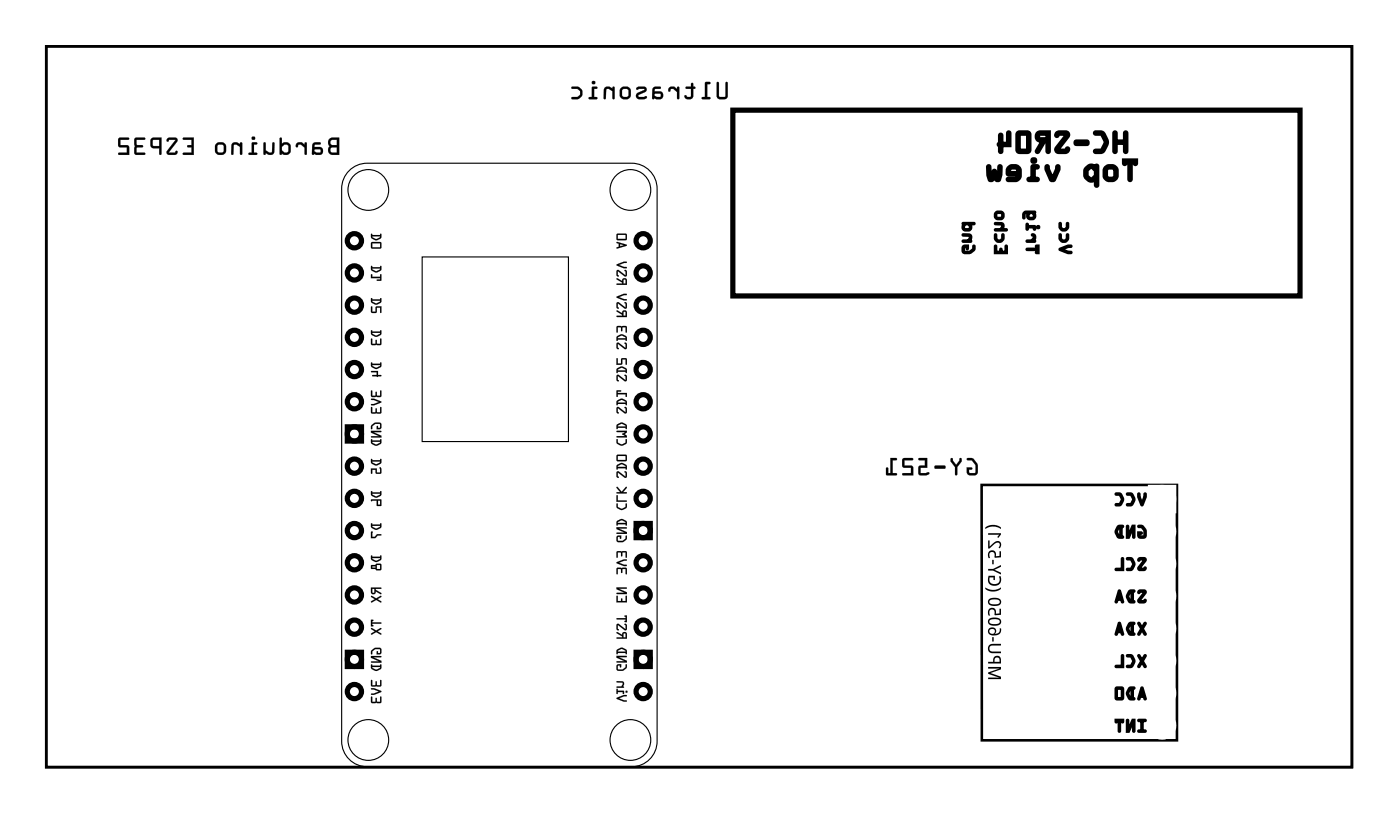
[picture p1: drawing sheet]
<svg xmlns="http://www.w3.org/2000/svg" width="110mm" height="64mm" viewBox="0 0 110 64" stroke-linecap="round" stroke-linejoin="round" font-family="sans-serif">
<path d="M3.6 3.6h102.7v56.7h-102.7zM77.2 38.1h15.3v20h-15.3z" fill="none" stroke="#000" stroke-width=".2"/>
<g fill="#000">
<path d="M29.2 31.3h.2l.6 .2v.1l-.6 .2h-.2v-.1l.6-.1-.6-.2zM29.2 29.2l.5-.1v.4h.3l-.3 .1h-.4v-.1h.3v-.3h-.4zM29.2 33.4a.55 .55 0 0 1 .8-.1v.3l-.2 .1h-.2v-.2h.1v.1h.2l-.1-.3h-.3l-.2 .2-.1 .2zM29.2 36.8h.4v.3h.3l-.1-.3a.11 .11 0 0 1 .2-.1 .1 .1 0 0 1 0 .2l-.1 .3h-.3l-.1-.3h-.2l-.1 .3zM29.2 33.8h.8l-.1 .1h-.5l.6 .3v.2h-.8v-.1h.6l-.6-.3zM29.2 30.7h.1v.4h.2l.1-.3v.3h.3v-.4h.1v.4l-.8 .1zM29.2 32h.1v.4h.2l.1-.3v.3h.3v-.4h.1v.4l-.8 .1zM29.2 26.6h.1v.4h.2l.1-.3v.3h.3v-.4h.1v.4l-.8 .1zM29.2 21.5l.1 .1v.1h.6l.1-.2v.5h-.4h.3v-.2h-.7zM29.2 24.1h.1v.4h.2l.1-.4h.4v.5h-.1v-.4h-.3v.4h-.4zM48.5 38.9h.1v.4h.6l.1 .1h-.8zM48.5 28.1l.1 .1v.3h.2l.1-.3 .3-.1 .1 .5h-.1v-.4h-.3v.4l-.4 .1z"/>
<path d="M48.5 38.2l.4 .4 .4-.4v.1l-.3 .4h.3l-.8 .1v-.1h.3zM48.5 33.8h.8v.2l-.2 .1 .2 .1v.2h-.8v-.1h.6l-.2-.2 .2-.2h-.6zM48.5 30.7h.3l-.2 .1v.1h.7v.2h-.1v-.1h-.6l-.1 .2zM48.5 25.6h.7l.1 .5h-.1v-.4h-.3v.3l-.1-.3h-.2v.4h-.1zM48.5 37h.1l.6 .4v-.3h-.1l.1-.1 .1 .2v.3h-.2l-.5-.4v.3l.1 .1h-.1l-.1-.1zM48.5 32h.1l.6 .4v-.3l-.1-.1h.1l.1 .1v.3l-.2 .1-.5-.4v.3h.1l-.1 .1-.1-.2zM48.5 29.5l.1-.1 .6 .4v-.2l-.1-.1 .1-.1 .1 .2v.3h-.2l-.5-.4v.3l.1 .1h-.1l-.1-.1zM48.5 26.9h.1l.6 .4v-.3h-.1l.1-.1 .1 .1v.4h-.2l-.5-.4v.3l.1 .1h-.1l-.1-.1zM48.5 23.8l.1-.1 .6 .4v-.2l-.1-.1 .1-.1 .1 .2v.3h-.2l-.5-.4v.3l.1 .1h-.1l-.1-.1zM48.5 21.2h.1l.6 .4v-.3h-.1l.1-.1 .1 .1v.4h-.2l-.5-.4v.3l.1 .1h-.1l-.1-.1zM48.5 34.5h.1v.3l.3 .1 .3-.1v-.3h.1l-.1 .4-.4 .1a.36 .36 0 0 1-.3-.5zM48.5 23.3l.5-.2h.3v.1l-.6 .1 .6 .3h-.3l-.5-.2z"/>
<path d="M48.5 20.8l.5-.3 .3 .1-.6 .2 .6 .2-.3 .1-.5-.2zM29.2 41.8h.1v.4h.2l.2-.2h.3l-.3 .1-.2 .2h-.3zM29.2 48.7h.2l-.1 .2h.6l.1 .1h-.7l.1 .2h-.2zM29.2 54.1l.2-.1 .6 .3-.6 .3h-.2v-.1l.6-.2-.6-.1zM29.2 51.1a.55 .55 0 0 1 .8-.1v.3l-.2 .1h-.2v-.2l.1-.1v.2h.2l-.1-.3h-.3l-.2 .2-.1 .2zM29.2 53.4h.1v.4h.2l.1-.3v.3h.3v-.3l.1-.1v.5h-.8zM29.2 54.7h.1v.4h.2l.1-.3v.3h.3v-.3l.1-.1v.5h-.8zM29.2 51.5h.8l-.1 .1h-.5l.6 .3v.1h-.8v-.1h.6l-.6-.2zM29.2 49.3l.4 .2 .4-.2v.1l-.3 .2 .3 .2-.4-.2-.4 .2v-.1l.3-.1zM29.2 46.8l.4 .2 .4-.2v.1l-.3 .2 .3 .2-.4-.2-.4 .2v-.1l.3-.1zM48.5 46.8h.1v.4h.2l.1-.2v.2h.3v-.4h.1v.5h-.8zM48.5 53.5h.4a.23 .23 0 0 1 .2 .2 .23 .23 0 0 1-.1 .2v.1h-.5v-.1h.3l.2-.2-.1-.1h-.4z"/>
<path d="M48.5 51.5h.8l-.1 .1h-.5l.6 .3v.1h-.8v-.1h.6l-.6-.2zM48.5 46.1h.8l-.1 .1h-.5l.6 .3v.2h-.8v-.1h.6l-.6-.3zM48.5 44.6h.7l.1 .5h-.1v-.4h-.3v.3l-.1-.3h-.2v.4h-.1zM48.5 43.3h.7l.1 .5h-.1v-.4h-.3v.3l-.1-.3h-.2v.4h-.1zM48.5 41.4h.8l-.1 .1h-.5l.6 .3v.1h-.8v-.1h.6l-.6-.3zM48.5 49h.1l.6 .4v-.3l-.1-.1h.1l.1 .1v.3l-.2 .1-.5-.4v.3l.1 .1h-.1l-.1-.1zM48.5 52.2h.3v.2l-.1-.1h-.1v.3h.4l.2-.2v-.2h.1a.51 .51 0 0 1-.8 .4zM48.5 42.1h.3v.2l-.1-.1h-.1v.3h.4l.2-.2v-.2h.1a.51 .51 0 0 1-.8 .4zM48.5 39.6h.1v.2l.3 .2 .3-.2v-.2h.1l-.1 .3-.4 .2a.36 .36 0 0 1-.3-.5zM48.5 54.8l.5-.2h.3v.1l-.6 .1 .6 .3h-.3l-.5-.2zM48.5 44.2l.5-.3h.3v.1l-.6 .2 .6 .2-.3 .1-.5-.3zM48.5 48.6l.7-.1-.1-.1 .2-.1v.6l-.2-.1 .1-.1h-.7z"/>
<path d="M25.9 10.9l-.1 .3 .1 .3-.1 .3a.36 .36 0 0 0 .3 .4h.6v-1.4h-.6zM26 11.6h.5v.4l-.5-.1zM26 11h.5v.4l-.5-.1zM24.6 11.2l-.1 .9 .6 .1a.31 .31 0 0 0 .3-.3 .31 .31 0 0 0-.3-.4l-.4 .1v-.1l.1-.1 .4-.1v-.1zM24.7 11.7h.5v.2l-.3 .1-.2-.1zM23.3 11.3v.1a.1 .1 0 0 0 0 .2 .11 .11 0 0 0 .1-.2h.3l.2 .2 .1 .5h.1v-.9h-.1l-.1 .2-.2-.2zM22 10.8v1.3l.1 .1 .1-.2 .1 .2 .3-.1 .2-.1v-.6l-.3-.2-.3 .1v-.4zM22.2 11.5l.2-.1h.2v.5l-.2 .1-.2-.2zM20.7 11.2v.9h.2v-.1a.38 .38 0 0 0 .4 .2 .38 .38 0 0 0 .3-.3v-.7h-.2v.7l-.1 .1-.4-.2v-.6zM19.8 11.2v.8h-.2l-.1 .1 .7 .1v-.2h-.2v-.6l.2-.1v-.1zM19.8 10.9a.15 .15 0 0 0 .3 0 .15 .15 0 0 0-.3 0zM18.3 11.2l-.1 .2v.7h.1l.1-.7h.1l.4 .1v.6h.1v-.9h-.1v.1l-.3-.1zM16.8 11.7a.5 .5 0 0 0 1 0 .5 .5 0 0 0-1 0zM17.1 11.4h.4l.1 .1v.4l-.1 .1h-.3l-.1-.1zM14.4 10.8v.2h.7v.4h-.3l-.1 .1 .1 .1h.3v.4h-.6l-.1 .1 .8 .1v-1.4zM13.2 10.9l-.1 .1v.1l.2-.1h.5l-.7 .8v.2l.2 .2 .5-.1 .1-.1v-.2l-.2 .2h-.4l.6-.9v-.2l-.1-.1zM11.9 10.9l-.1 .2v.4l.2 .1h.5v.5l.1 .1 .1-1.4zM12 11h.5v.5l-.5-.1zM10.6 10.9v1.2l.1 .1h.7v-.2h-.7l.1-.4h.4l.1-.1-.1-.1h-.4l-.1-.4h.6l.1-.1zM9.3 10.9v.6l.2 .1h.5v.4h-.6l-.1 .1 .9 .1-.1-.8h-.6v-.4h.6v-.1z"/>
<path d="M25.9 10.9l-.1 .3 .1 .3-.1 .3a.37 .37 0 0 0 .3 .4h.6v-1.4h-.6zM25.9 10.9l.2-.1h.6v1.4h-.6a.39 .39 0 0 1-.3-.3 .39 .39 0 0 1 .1-.4l-.1-.3zM26 11.6h.5v.4l-.5-.1zM26 11.6v.3l.5 .1v-.4zM26 11h.5v.4l-.5-.1zM26 11v.4h.5v-.4zM24.6 11.2l-.1 .9a.09 .09 0 0 0 .1 .1 .09 .09 0 0 0 .1-.1l.4 .1a.32 .32 0 0 0 .3-.3 .32 .32 0 0 0-.3-.4h-.4l.1-.1h.3a.1 .1 0 0 0 .1-.1 .1 .1 0 0 0-.1-.1zM24.6 11.3l.6-.1v.1h-.4l-.1 .2v.1h.4a.31 .31 0 0 1 .3 .3 .31 .31 0 0 1-.3 .3l-.6-.1zM24.7 11.8l.5-.1v.2l-.3 .1-.2-.1zM24.7 11.7v.2l.2 .1 .3-.1v-.2zM23.3 11.2l-.1 .2a.14 .14 0 0 0 .2 .2 .11 .11 0 0 0 0-.2h.3l.2 .2v.5a.1 .1 0 0 0 .1 .1 .1 .1 0 0 0 .1-.1v-.8a.1 .1 0 0 0-.1-.1 .1 .1 0 0 0-.1 .1v.1l-.2-.2zM23.3 11.3l.4-.1 .3 .2v-.2h.1v.9h-.1v-.5l-.3-.3h-.2l-.2 .3zM22 10.8v1.3a.1 .1 0 0 0 .1 .1 .11 .11 0 0 0 .1-.2l.2 .2 .4-.1 .1-.2v-.5l-.4-.2-.3 .1v-.4zM22 10.8l.1 .1 .1 .4 .3-.1 .3 .2v.6l-.2 .1-.3 .1-.1-.2-.1 .2-.1-.1zM22.2 11.5l.2-.1h.2v.5l-.3 .1-.1-.2zM22.2 11.5v.3l.2 .2 .3-.1-.1-.5-.2-.1zM20.7 11.2v.9a.1 .1 0 0 0 .1 .1 .11 .11 0 0 0 .1-.2 .39 .39 0 0 0 .7-.1v-.6a.09 .09 0 0 0-.1-.1 .09 .09 0 0 0-.1 .1v.6l-.2 .1-.3-.2v-.6zM20.7 11.2h.2v.6l.4 .2 .1-.1v-.7h.2v.7a.32 .32 0 0 1-.5 .2l-.2-.1-.1 .2-.1-.1zM19.8 11.2v.8h-.2a.1 .1 0 0 0-.1 .1 .1 .1 0 0 0 .1 .1h.5a.1 .1 0 0 0 .1-.1 .1 .1 0 0 0-.1-.1h-.1v-.6h.1a.1 .1 0 0 0 .1-.1 .1 .1 0 0 0-.1-.1zM19.8 11.2h.4v.1h-.2v.7h.2v.2l-.7-.1 .1-.1h.2zM19.8 10.9a.15 .15 0 0 0 .3 0 .15 .15 0 0 0-.3 0zM19.8 10.9a.15 .15 0 0 1 .3 0 .15 .15 0 0 1-.3 0zM18.3 11.2l-.1 .9a.09 .09 0 0 0 .1 .1 .09 .09 0 0 0 .1-.1v-.7h.2l.3 .1v.6a.1 .1 0 0 0 .1 .1 .1 .1 0 0 0 .1-.1v-.8a.11 .11 0 0 0-.2-.1 .1 .1 0 0 0 0 .1l-.3-.1zM18.3 11.3l.3-.1 .3 .1v-.1h.1v.9h-.1v-.6l-.3-.2-.2 .1-.1 .7h-.1v-.7zM16.8 11.7a.51 .51 0 0 0 1 0 .51 .51 0 0 0-1 0zM16.8 11.7a.5 .5 0 0 1 1 0 .5 .5 0 0 1-1 0zM17.1 11.4h.3h.2v.5l-.1 .1-.4-.1zM17.1 11.4v.5l.1 .1h.3l.1-.1v-.4l-.1-.2zM14.4 10.8v.2h.7v.4h-.3a.1 .1 0 0 0-.1 .1 .1 .1 0 0 0 .1 .1h.3v.4h-.6a.1 .1 0 0 0-.1 .1 .1 .1 0 0 0 .1 .1h.7v-1.4zM14.4 10.8h.8v1.4l-.8-.1 .1-.1h.6v-.4h-.3l-.1-.1 .1-.1h.3v-.4h-.7zM13.2 10.9l-.1 .1a.13 .13 0 0 0 .1 .1 .13 .13 0 0 0 .1-.1h.5l-.7 .8a.21 .21 0 0 0 0 .3 .21 .21 0 0 0 .2 .1h.5l.2-.3a.13 .13 0 0 0-.2 0 .13 .13 0 0 0-.1 .1h-.4l.6-.9a.21 .21 0 0 0-.1-.3zM13.2 10.9l.6-.1a.2 .2 0 0 1 .1 .3l-.6 .9h.4l.2-.1v.2h-.7l-.1-.2 .7-.9h-.5l-.1 .1zM11.9 10.9l-.1 .2v.4l.2 .1h.5v.5a.1 .1 0 0 0 .1 .1 .1 .1 0 0 0 .1-.1v-1.3h-.6zM11.9 10.9l.8-.1-.1 1.4-.1-.1v-.5h-.5l-.1-.1zM12 11h.5v.5l-.5-.1zM12 11v.5h.5v-.5zM10.6 10.9v1.2l.1 .1h.6a.1 .1 0 0 0 .1-.1 .1 .1 0 0 0-.1-.1h-.6l.1-.4h.4a.1 .1 0 0 0 .1-.1 .1 .1 0 0 0-.1-.1h-.4l-.1-.4h.6a.1 .1 0 0 0 .1-.1 .1 .1 0 0 0-.1-.1zM10.6 10.9h.8l-.1 .1h-.6l.1 .4h.4v.1v.1h-.4l-.1 .4h.7v.2h-.7l-.1-.1zM9.3 10.9v.6l.7 .1v.4h-.6a.1 .1 0 0 0-.1 .1 .1 .1 0 0 0 .1 .1h.8l-.1-.8h-.6v-.4h.6a.1 .1 0 0 0 .1-.1 .1 .1 0 0 0-.1-.1zM9.3 10.9h.8v.1h-.6v.4l.6 .1 .1 .7-.9-.1 .1-.1h.6v-.4h-.5l-.2-.1z"/>
<path d="M29.2 19v.5h.8l-.1-.5zM29.3 19.1h.6v.3h-.6z"/>
<path d="M29.2 19v.4v.1h.7h.1l-.1-.5zM29.2 19h.7l.1 .5h-.8zM29.3 19.1h.6v.3h-.6zM29.3 19.1v.3h.6v-.3z"/>
<path d="M29.2 18.4v.3a.48 .48 0 0 0 .7 0l.1-.1v-.2l-.1 .1h-.6zM29.3 18.6h.6l-.3 .2z"/>
<path d="M29.2 18.4v.3l.3 .2 .5-.3v-.2l-.1 .1h-.6zM29.2 18.4l.1 .1h.6l.1-.1v.2l-.3 .3h-.2l-.3-.2zM29.3 18.6h.6l-.3 .2zM29.3 18.6l.3 .2 .3-.2z"/>
<path d="M48.5 19l.1 .1v.3h-.1v.1l.8-.2zM48.7 19.2l.3 .1h-.3z"/>
<path d="M48.5 19v.1h.1v.3h-.1v.1l.8-.2zM48.5 19l.8 .3-.8 .2v-.1h.1v-.3zM48.7 19.2l.3 .1h-.3zM48.7 19.2v.2l.4-.1z"/>
<path d="M48.5 18.4v.5l.8-.1-.1-.4zM48.6 18.5h.6v.3h-.6z"/>
<path d="M48.5 18.4v.4v.1h.7l.1-.1-.1-.5zM48.5 18.4h.7l.1 .4-.8 .1zM48.6 18.5h.6v.3h-.6zM48.6 18.4v.4h.6v-.4z"/>
<path d="M56.4 6.5v1.1l.1 .2h.6l.1-.3v-1l-.1-.1-.1 .1v1.1h-.4l-.1-.1v-1zM55.4 6.5v1.1h-.2v.1l.6 .1v-.2h-.2v-1h.2l.1-.1zM53.9 6.8v.2h.4v.5l-.2 .1-.2-.1h-.1a.35 .35 0 0 0 .4 .3 .35 .35 0 0 0 .3-.3v-.5l.2-.1-.2-.1v-.3l-.2 .1v.2zM52.6 6.9l-.1 .2a.1 .1 0 0 0 .1 .1 .1 .1 0 0 0 .1-.1l.2-.1 .3 .2v.5l.2 .1v-1h-.1l-.1 .2-.2-.2zM51.4 6.9l-.1 .8 .6 .1a.31 .31 0 0 0 .2-.3 .31 .31 0 0 0-.2-.3h-.4v-.1v-.1h.4v-.2zM51.5 7.4h.4l.1 .2h-.4l-.1-.1zM50 6.9a.12 .12 0 0 0 .1 .2 .12 .12 0 0 0 .1-.1h.5l-.5 .3a.27 .27 0 0 0-.2 .3 .27 .27 0 0 0 .3 .2l.5-.1v-.1h-.2h-.4v-.2l.5-.2a.22 .22 0 0 0 .1-.2 .22 .22 0 0 0-.2-.2h-.4zM48.6 7.3a.5 .5 0 0 0 1 0 .5 .5 0 0 0-1 0zM49 7h.3l.1 .1v.4l-.1 .1h-.3l-.1-.1zM47.6 6.9l-.1 .2v.7l.1-.1 .1-.6v-.1l.4 .2 .1 .5 .1 .1v-1h-.1l-.1 .2-.3-.2zM46.6 6.8l-.1 .8h-.2v.1l.6 .1v-.2h-.2v-.6h.2l.1-.1zM46.5 6.5a.15 .15 0 0 0 .3 0 .15 .15 0 0 0-.3 0zM44.9 6.8l.1 .2h.4l.2 .2v.2l-.2 .2-.5 .1 .1 .1h.4a.5 .5 0 0 0 .4-.5 .5 .5 0 0 0-.4-.5z"/>
<path d="M56.4 6.5l-.1 1 .1 .2 .2 .1h.5l.1-.2v-1.1a.1 .1 0 0 0-.1-.1 .1 .1 0 0 0-.1 .1v1.1h-.4l-.1-.1v-1zM56.4 6.5h.1v1l.1 .1h.4v-1.1l.1-.1 .1 .1v1l-.2 .3h-.5l-.1-.2zM55.4 6.5v1.1h-.1a.1 .1 0 0 0-.1 .1 .1 .1 0 0 0 .1 .1h.5a.1 .1 0 0 0 .1-.1 .1 .1 0 0 0-.1-.1h-.2v-1h.2a.1 .1 0 0 0 .1-.1 .1 .1 0 0 0-.1-.1zM55.5 6.5h.3v.1h-.2v1l.2 .1v.1l-.6-.1v-.1h.2zM53.9 6.8v.2h.4v.5l-.2 .1-.2-.1h-.1a.21 .21 0 0 0 0 .2 .21 .21 0 0 0 .3 .1h.2l.2-.2v-.6h.1a.1 .1 0 0 0 .1-.1 .1 .1 0 0 0-.1-.1h-.1v-.2a.1 .1 0 0 0-.1-.1 .1 .1 0 0 0-.1 .1v.2zM53.9 6.8h.4v-.2l.2-.1v.3l.2 .1-.2 .1v.5a.37 .37 0 0 1-.3 .3 .37 .37 0 0 1-.4-.2l.1-.1 .2 .1h.2v-.1v-.5h-.3zM52.6 6.9l-.1 .2a.11 .11 0 0 0 .1 .1 .11 .11 0 0 0 .1-.2h.2l.3 .2v.5a.1 .1 0 0 0 .1 .1 .1 .1 0 0 0 .1-.1v-.8a.1 .1 0 0 0-.1-.1 .1 .1 0 0 0-.1 .1v.1l-.2-.2zM52.6 6.9l.4-.1 .2 .2 .1-.2h.1v1l-.2-.1v-.5l-.3-.2h-.1l-.2 .2zM51.4 6.9l-.1 .8a.09 .09 0 0 0 0 .1 .09 .09 0 0 0 .1-.1l.5 .1a.32 .32 0 0 0 .2-.3 .32 .32 0 0 0-.2-.3h-.4v-.2h.4a.1 .1 0 0 0 .1-.1 .1 .1 0 0 0-.1-.1zM51.4 6.9l.5-.1v.2h-.4v.1v.1h.4a.31 .31 0 0 1 .2 .3 .31 .31 0 0 1-.2 .3l-.6-.1zM51.5 7.4h.4v.2h-.3l-.1-.1zM51.5 7.4l-.1 .1 .2 .1h.4l-.1-.3zM50 6.9a.12 .12 0 0 0 .1 .2 .12 .12 0 0 0 .1-.1h.5l-.5 .3a.28 .28 0 0 0-.2 .3 .28 .28 0 0 0 .3 .2l.5-.1a.12 .12 0 0 0 0-.1 .12 .12 0 0 0-.2 0h-.4v-.1l.6-.3v-.3l-.1-.1a.71 .71 0 0 0-.7 .1zM50 6.9l.2-.1h.4a.22 .22 0 0 1 .2 .2 .22 .22 0 0 1-.1 .2l-.5 .2v.2h.4h.2v.1l-.2 .1h-.4l-.2-.2v-.2l.7-.4h-.5a.09 .09 0 0 1-.1 0 .09 .09 0 0 1-.1-.1zM48.6 7.3a.51 .51 0 0 0 1 0 .51 .51 0 0 0-1 0zM48.6 7.3a.5 .5 0 0 1 1 0 .5 .5 0 0 1-1 0zM49 7h.3l.1 .1v.4l-.1 .1-.4-.1zM48.9 7v.5l.1 .1h.3l.1-.1v-.4l-.1-.1zM47.6 6.9l-.2 .8a.09 .09 0 0 0 .1 .1 .09 .09 0 0 0 .1-.1l.1-.6 .2-.1 .2 .2v.5a.1 .1 0 0 0 .1 .1 .1 .1 0 0 0 .1-.1v-.8a.1 .1 0 0 0-.1-.1 .11 .11 0 0 0-.1 .2l-.3-.2zM47.6 6.9l.2-.1 .4 .2v-.2h.1v1l-.1-.1v-.5l-.3-.2h-.2l-.1 .7-.1 .1v-.7zM46.6 6.8l-.1 .8h-.1a.1 .1 0 0 0-.1 .1 .1 .1 0 0 0 .1 .1h.5a.1 .1 0 0 0 .1-.1 .1 .1 0 0 0-.1-.1h-.2v-.6h.2a.1 .1 0 0 0 .1-.1 .1 .1 0 0 0-.1-.1zM46.6 6.8l.4 .1-.1 .1h-.2v.6l.2 .1v.1l-.6-.1v-.1h.2zM46.5 6.5a.15 .15 0 0 0 .3 0 .15 .15 0 0 0-.3 0zM46.5 6.5a.15 .15 0 0 1 .3 0 .15 .15 0 0 1-.3 0zM44.9 6.8l.1 .2h.4l.2 .2v.3l-.2 .1h-.4a.1 .1 0 0 0-.1 .1 .1 .1 0 0 0 .1 .1l.5-.1a.49 .49 0 0 0 .1-.8l-.2-.1zM44.9 6.8h.5l.3 .2 .1 .2-.1 .4-.2 .2h-.6l.1-.2h.4l.2-.2v-.2l-.2-.2h-.4z"/>
<path d="M75.7 19.3v.4l.1 .2a.61 .61 0 0 0 .8-.6h-.1v.3l-.2 .1-.4 .1-.1-.4h.2l.1 .2v-.3zM75.7 18.4v.1l.5 .1-.1 .3h-.4v.1h.7l-.1-.1a.27 .27 0 0 0 .1-.3 .27 .27 0 0 0-.2-.2zM75.7 17.5l.1 .1-.1 .3 .2 .2h.3l.2-.2-.1-.3h.3zM75.9 17.6h.2l.1 .2v.2h-.4v-.2z"/>
<path d="M75.7 19.3l-.1 .2 .1 .4 .2 .1h.4l.1-.1-.1-.1 .1 .1a.48 .48 0 0 0 .3-.7h-.2l-.1 .3-.2 .2h.1h-.4v-.2h.1v-.1h-.1v.1a.14 .14 0 0 0 .1 .2 .14 .14 0 0 0 .2-.2v-.3zM75.8 19.4l-.1 .3 .1 .1h.5l.2-.2h.1v-.3v.4l-.1-.1-.3 .2h-.4v-.4h.3v-.1h-.1l.1 .2v-.2zM75.6 18.4v.1l.1 .1v-.1v.1h.5v-.1v.2v-.1l-.2 .2 .1 .1v-.1h-.4a.14 .14 0 0 0-.1 .1 .14 .14 0 0 0 .1 .2h.6a.14 .14 0 0 0 .1-.2 .14 .14 0 0 0-.1-.1v.1a.26 .26 0 0 0 .2-.2 .26 .26 0 0 0-.1-.3l-.2-.1zM75.7 18.4v.1h.5v-.1l.1 .4v-.1l-.2 .3h.2h-.6h.5l.1-.3-.1-.2h-.5zM75.6 17.5v.2h.2v-.1a.17 .17 0 0 0-.2 .1 .17 .17 0 0 0 0 .2l.2 .3h.4l.2-.3v-.3h-.1v.1h.3a.14 .14 0 0 0 .1-.1 .14 .14 0 0 0-.1-.2zM75.7 17.5l.9 .1-.4-.1 .1 .5h-.4l-.1-.1-.1-.1 .2-.3zM75.8 17.8h.1l.2-.2v.1l.1 .3-.3-.1zM75.8 17.6l-.1 .3 .2 .2 .4-.1v-.3a.29 .29 0 0 0-.5-.1h.1z"/>
<path d="M78.2 19.3v.6h1l-.1-.6h-.1v.5h-.2l-.1-.3-.1 .3h-.3v-.5zM78.2 18.4v.3a.36 .36 0 0 0 .4 .3 .36 .36 0 0 0 .3-.3v-.3h-.1v.4l-.1 .1h-.2l-.2-.2v-.3zM78.2 17.5v.1l.6 .1-.1 .3h-.5v.1h1l-.1-.1h-.3a.27 .27 0 0 0 .1-.3 .27 .27 0 0 0-.2-.2zM78.2 16.9a.35 .35 0 0 0 .7 0 .35 .35 0 0 0-.7 0zM78.4 16.8l.3-.1 .1 .3-.4 .1z"/>
<path d="M78.2 19.2l-.1 .8h1.1v-.7a.14 .14 0 0 0-.1-.1 .14 .14 0 0 0-.1 .1v.5v-.1h-.2v.1v-.2a.14 .14 0 0 0-.1-.2 .14 .14 0 0 0-.2 .2v.2h.1v-.1h-.3v.1h.1v-.5l-.1-.1zM78.3 19.3v.5h.4v-.2v.2h.4v-.5v.6h.1v-.1h-1v.1h.1zM78.2 18.4l-.1 .3 .1 .2 .1-.1-.1 .1a.44 .44 0 0 0 .8-.1v-.3a.14 .14 0 0 0-.2-.2 .14 .14 0 0 0-.1 .2l.1 .3-.1-.1-.3 .2 .1-.1-.1-.1v-.3l-.1-.1zM78.3 18.5v.3a.29 .29 0 0 0 .4 .1l.1-.1h.1v-.3l-.2 .4h.1h-.5h.1l-.1-.1zM78.2 17.5l-.1 .1 .1 .1 .1-.1v.1h.4v-.1v.2h.1l-.1-.1-.1 .2 .1 .1v-.1h-.4a.14 .14 0 0 0-.2 .2 .14 .14 0 0 0 .2 .1h.8a.14 .14 0 0 0 .1-.1 .14 .14 0 0 0-.1-.2h-.3v.1a.26 .26 0 0 0 .2-.2 .26 .26 0 0 0-.1-.3l-.2-.1zM78.3 17.5v.1h.4v-.1l.2 .4-.1-.1-.1 .3h.4h-.8h.4l.2-.3-.1-.2h-.5zM78.2 16.6l-.1 .4 .1 .2 .5 .1 .2-.1v-.1v.1l.1-.1v-.3l-.1-.2-.1 .1 .1-.1h-.1l-.4-.1zM78.3 16.7h.4l.1 .1v.2l-.1 .1-.4 .1 .1-.1zM78.4 16.8h.3v.2v.1l-.3-.1 .1-.2zM78.3 16.7v.3v.1l.4 .1 .1-.1a.29 .29 0 0 0-.1-.4z"/>
<path d="M80.7 19.5l.1 .1h.7l-.1 .3h.3v-.6h-.3l.1 .2zM81.1 18.4l.2 .3-.2 .2h-.4v.1h.7v-.1h-.1l.1-.2a.23 .23 0 0 0 0-.2 .23 .23 0 0 0-.2-.1zM80.7 17.6v.4l.1-.1h.5v.1h.1v-.3h-.6v-.1zM81.5 17.8a.1 .1 0 0 0 .2 0 .1 .1 0 0 0-.2 0zM80.5 16.7l-.1 .1 .1 .4 .1-.1v-.3l.1-.1h.1l-.1 .3 .2 .2h.3l.2-.1v-.5zM81 16.8l.1-.1 .2 .2-.1 .2-.3-.1z"/>
<path d="M80.7 19.5l-.1 .1 .1 .1h.8v-.1v.2a.11 .11 0 0 0-.1 0 .11 .11 0 0 0 0 .1l.3 .1v-.8h-.2a.14 .14 0 0 0-.1 .2 .14 .14 0 0 0 .1 .1v-.1v.1v-.1zM80.8 19.6h.8v-.3h-.1l.2 .1v-.1h-.1v.6h.1v-.1h-.2h.1v-.2zM81.1 18.4l-.1 .1 .3 .2-.1-.1-.2 .2 .1 .1v-.1h-.3a.14 .14 0 0 0-.2 .1 .14 .14 0 0 0 .2 .2h.5a.14 .14 0 0 0 .2-.2 .13 .13 0 0 0-.2 0l.1-.1a.3 .3 0 0 0 0-.4 .3 .3 0 0 0-.3 0zM81.2 18.4l.2 .3h-.1l-.2 .3h.2h-.5h.3l.2-.3a.18 .18 0 0 0 0-.2 .18 .18 0 0 0-.1-.1zM80.7 17.5l-.1 .5a.14 .14 0 0 0 .2 .1 .14 .14 0 0 0 .1-.1v-.1h-.1h.5h-.1v.1a.14 .14 0 0 0 .1 .1 .14 .14 0 0 0 .2-.1l-.1-.3h-.6h.1v-.2zM80.7 17.6v.2h.6l.1 .2v-.2h-.7v.2zM81.4 17.8a.2 .2 0 0 0 .4 0 .2 .2 0 0 0-.4 0zM81.6 17.8v.1zM80.5 16.6l-.1 .5a.14 .14 0 0 0 .1 .1 .14 .14 0 0 0 .1-.1v-.3h.2v-.1a.17 .17 0 0 0-.1 .1 .17 .17 0 0 0 0 .2l.2 .3h.3l.3-.3-.1-.3-.1 .1a.14 .14 0 0 0 .2-.1 .14 .14 0 0 0-.2-.2h-.7zM80.5 16.7h.8h-.1l.2 .4-.6 .1v-.3l.2-.2h-.3h-.1v.1v-.1l-.1 .4 .1-.4zM80.9 16.9l.3-.1h-.1l.1 .3-.2-.1zM80.9 16.7l-.1 .3 .2 .2 .3-.1v-.3a.26 .26 0 0 0-.4-.1l.1 .1z"/>
<path d="M83.3 19.5v.1l.7 .3h.2v-.1l-.7-.2 .7-.2v-.1h-.2zM83.3 18.4v.3a.36 .36 0 0 0 .3 .3 .36 .36 0 0 0 .4-.3v-.3h-.1l-.1 .4-.1 .1h-.2l-.1-.2v-.3zM83.3 17.5v.3a.36 .36 0 0 0 .3 .3 .36 .36 0 0 0 .4-.3v-.3h-.1l-.1 .4-.1 .1h-.2l-.1-.2v-.3z"/>
<path d="M83.3 19.5l-.1 .1 .1 .1 .7 .3h.2a.14 .14 0 0 0 .1-.2 .14 .14 0 0 0-.1-.1h-.2v.1v-.1l-.4-.2-.1 .1 .1 .1 .4-.2v-.1v.1h.2a.14 .14 0 0 0 .1-.2 .14 .14 0 0 0-.1-.1h-.2zM83.3 19.5l.1 .1 .6-.3v.1l.2-.1h-.2l-.7 .3 .7 .2h.2h-.2v.1v-.1l-.6-.2h-.1zM83.3 18.4l-.1 .3 .1 .2v-.1v.1a.44 .44 0 0 0 .7-.1l.1-.3a.14 .14 0 0 0-.2-.2 .14 .14 0 0 0-.1 .2v.3v-.1l-.3 .2 .1-.1-.1-.1v-.3l-.1-.1zM83.3 18.5v.3h.1a.29 .29 0 0 0 .4 .1l.1-.1h-.1h.1v-.3l-.1 .4h.1h-.5h.1l-.1-.1zM83.3 17.5l-.1 .3 .1 .2v-.1v.1a.44 .44 0 0 0 .7-.1l.1-.3a.14 .14 0 0 0-.2-.2 .14 .14 0 0 0-.1 .2v.3v-.1l-.3 .2 .1-.1-.1-.1v-.3l-.1-.1zM83.3 17.6v.3h.1a.29 .29 0 0 0 .4 .1l.1-.1h-.1h.1v-.3l-.1 .4h.1h-.5h.1l-.1-.1z"/>
<path d="M87.6 10.4v1.5a.11 .11 0 0 0 .1 .1 .11 .11 0 0 0 .1-.1v-.6h.6v.6a.11 .11 0 0 0 .1 .1 .11 .11 0 0 0 .1-.1v-1.5a.11 .11 0 0 0-.1-.1 .11 .11 0 0 0-.1 .1v.7h-.6v-.7zM86.1 10.4v.1l.5 .1 .3 .6-.3 .6h-.5a.11 .11 0 0 0-.1 .1 .11 .11 0 0 0 .1 .1h.4a.97 .97 0 0 0 .5-1.1l-.3-.5zM84.5 11.1l.1 .3h.9a.16 .16 0 0 0 .1-.2 .16 .16 0 0 0-.1-.1zM83.1 10.4l-.1 .2a.15 .15 0 0 0 .2 .1 .15 .15 0 0 0 .1-.1h.5l-.8 1v.2l.1 .2h.6l.3-.1v-.2a.15 .15 0 0 0-.1-.1 .15 .15 0 0 0-.2 .2h-.5l.8-1.1v-.2l-.2-.2h-.5zM81.6 10.4a.39 .39 0 0 0-.1 .5 .39 .39 0 0 0 .4 .2l-.4 .7a.11 .11 0 0 0 0 .2 .11 .11 0 0 0 .2-.1l.5-.8h.1v.8a.11 .11 0 0 0 .1 .1 .11 .11 0 0 0 .1-.1v-1.6h-.7zM81.7 10.6h.6v.3h-.6zM80 10.4l-.1 1.5 .2 .1h.8l.1-.2v-1.3l-.2-.2zM80.1 10.6h.7v1.2h-.7zM78.6 10.6v.6a.11 .11 0 0 0-.1 .1 .11 .11 0 0 0 .1 .2v.4a.11 .11 0 0 0 .1 .1 .11 .11 0 0 0 .1-.1v-.4h.6v-1.1a.11 .11 0 0 0-.1-.1 .11 .11 0 0 0-.1 .1v.8h-.4v-.6z"/>
<path d="M87.5 10.3l-.1 1.6a.22 .22 0 0 0 .3 .2 .22 .22 0 0 0 .2-.2v-.6h-.1v.1h.6v-.1h-.1v.6a.22 .22 0 0 0 .2 .2 .22 .22 0 0 0 .2-.2v-1.5a.22 .22 0 0 0-.2-.2 .22 .22 0 0 0-.2 .2v.7h.1v-.2h-.6v.2h.1v-.7l-.2-.2zM87.7 10.4v.8h.8v-.8v1.5v-.7h-.8v.7zM86 10.3l-.1 .1 .1 .2 .5 .1 .2 .4 .1-.1-.1 .1v.1l.1 .1-.1-.1-.2 .5h-.4a.22 .22 0 0 0-.2 .2 .22 .22 0 0 0 .2 .2 .72 .72 0 0 0 .8-.1v-.1l-.1-.1 .1 .1 .2-.5h-.1h.1l.1-.2-.3-.7h-.1h.1v-.1a.77 .77 0 0 0-.8-.1zM86.1 10.4l.5 .1 .3 .5 .1-.1-.1 .1v.4l-.3 .5h-.5h.5l.1-.1-.1-.1 .1 .1 .2-.5 .1-.2-.3-.5h-.1h.1l-.1-.1zM84.5 11l-.1 .3 .1 .2h1a.27 .27 0 0 0 .2-.3 .27 .27 0 0 0-.2-.3zM84.6 11.2h.9v.1h-.9zM83 10.3a.29 .29 0 0 0 0 .5h.2l.1-.2 .5 .1-.1-.1h.1l-.1-.1-.8 1 .1 .1-.1-.1a.35 .35 0 0 0 0 .4 .35 .35 0 0 0 .3 .2h.5a.32 .32 0 0 0 .4-.2 .32 .32 0 0 0-.2-.4l-.1 .1-.1 .1h-.5l.1 .1h-.1h.1l.8-1a.35 .35 0 0 0 0-.4 .35 .35 0 0 0-.3-.2h-.5zM83.1 10.5v.1l.2-.1h.5h.1v.2h.1h-.1l-.8 1 .1 .2h.6l.1-.2-.2 .2h-.5l-.1-.2-.1 .1h.1l.8-1.2-.1-.2zM81.5 10.4a.5 .5 0 0 0-.1 .5 .5 .5 0 0 0 .5 .3l-.1-.2-.4 .8a.22 .22 0 0 0 .1 .3 .22 .22 0 0 0 .3-.1l.4-.8v-.1v.1h.1v-.1h-.1v.8a.22 .22 0 0 0 .2 .2 .22 .22 0 0 0 .2-.2v-1.7h-.8zM81.6 10.5h.9v-.2h-.1v1.6v-.9h-.3l-.5 .9h.1l-.2-.1 .1 .1 .5-.9h-.2a.28 .28 0 0 1-.3-.1 .28 .28 0 0 1 0-.4zM81.8 10.7h.5v-.1h-.1v.3h.1v-.1h-.5zM81.6 10.5v.3l.1 .2h.7v-.6zM79.9 10.3l-.1 .3v1.2a.33 .33 0 0 0 .3 .3h.7a.33 .33 0 0 0 .3-.3v-1.2a.33 .33 0 0 0-.3-.4h-.7zM80.1 10.5h.7h.1l-.1 1.4-.8-.1zM80.1 10.6v.1h.7v-.1h-.1v1.2h.1v-.1h-.7v.1h.2v-1.2zM80 10.4v1.5h.9v-1.5zM78.5 10.5v.7h.1v-.1a.22 .22 0 0 0-.2 .2 .22 .22 0 0 0 .2 .3v-.1h-.1v.4a.22 .22 0 0 0 .2 .2 .22 .22 0 0 0 .2-.2v-.4h-.1v.1h.7v-1.2a.22 .22 0 0 0-.2-.2 .22 .22 0 0 0-.2 .2v.8h.1v-.1h-.4v.1h.1v-.7l-.2-.1zM78.7 10.6v.8h.6v-1v1.1h.1v-.2h-.7v.6v-.6l-.1 .1h.1z"/>
<path d="M88.3 12.5v.3a.11 .11 0 0 0 .1 .1 .11 .11 0 0 0 .1-.1h.2v1.3a.11 .11 0 0 0 .1 .1 .11 .11 0 0 0 .2-.1v-1.3h.2a.11 .11 0 0 0 .1 .1 .11 .11 0 0 0 .1-.1v-.3zM86.9 13.1l-.1 .3v.5l.3 .3h.4l.2-.1 .1-.3v-.4a.43 .43 0 0 0-.3-.4h-.4zM87.1 13.3l.4-.1 .1 .1v.5l-.1 .2h-.3l-.2-.1zM85.4 13.2l-.1 .1a.65 .65 0 0 0 .5 .9l.3-.1v.4a.11 .11 0 0 0 .1 .1 .11 .11 0 0 0 .1-.1v-1.4a.11 .11 0 0 0-.1-.1 .11 .11 0 0 0-.1 .1l-.1-.1a.44 .44 0 0 0-.6 .2zM85.5 13.3l.3-.1 .3 .2v.4l-.2 .2h-.2l-.2-.2zM82.3 13l-.1 .3 .5 .9 .2-.1 .4-.8v-.2a.11 .11 0 0 0-.1-.1 .11 .11 0 0 0-.1 .1l-.4 .9-.3-.9zM81.1 13v1h-.2a.11 .11 0 0 0-.1 .1 .11 .11 0 0 0 .1 .1h.6a.11 .11 0 0 0 .1-.1 .11 .11 0 0 0-.1-.1h-.2v-.8h.2a.11 .11 0 0 0 .1-.1 .11 .11 0 0 0-.1-.1zM81.1 12.6a.17 .17 0 0 0 .3 0 .17 .17 0 0 0-.3 0zM79.3 13.1l-.1 .3v.3h.8v.1l-.1 .2h-.6a.11 .11 0 0 0-.1 .1 .11 .11 0 0 0 .1 .1h.6l.2-.1 .1-.1v-.6a.43 .43 0 0 0-.4-.4h-.3zM79.4 13.3l.5-.1 .1 .1v.2h-.6zM77.7 13l-.1 .1a1.15 1.15 0 0 0 .2 1.1h.2l.2-.3 .1 .3h.3a1.15 1.15 0 0 0 .1-1.1 .11 .11 0 0 0-.1-.1 .11 .11 0 0 0-.1 .1l-.1 .8-.1-.2v-.2a.11 .11 0 0 0-.1-.1 .11 .11 0 0 0-.1 .1v.2l-.2 .2-.1-.8z"/>
<path d="M88.2 12.4v.4a.22 .22 0 0 0 .3 .2 .22 .22 0 0 0 .1-.2h-.1v.1h.2v-.1h-.1v1.3a.22 .22 0 0 0 .2 .2 .22 .22 0 0 0 .3-.2v-1.3h-.1v.1h.2v-.1h-.2a.22 .22 0 0 0 .2 .2 .22 .22 0 0 0 .3-.2v-.4zM88.3 12.5v.2h1.1v-.2h-.1v.3v-.1h-.5v1.4v-1.4h-.4v.1v-.3zM86.8 13.1h.1h-.1a.96 .96 0 0 0-.1 .8l.1 .2 .1 .1 .1-.1-.1 .1 .1 .1h.5l.3-.2a1.02 1.02 0 0 0 .1-1l-.2-.1v.1v-.1l-.2-.1h-.4zM87 13.2l.1-.1h.4l.2 .1v.6v.2v.1v-.1l-.2 .1-.5-.1-.1 .1 .1-.1-.1-.2zM87.1 13.4l.4-.1v.1l.1-.1-.2 .6-.3-.1-.1 .1 .1-.1zM87 13.2l-.1 .2v.5l.2 .2h.4l.1-.1h-.1h.1l.1-.1v-.6l-.2-.2zM85.3 13.1l-.1 .3a.74 .74 0 0 0 .3 .9l.1-.1h-.1a.49 .49 0 0 0 .7 0l-.2-.1v.4a.22 .22 0 0 0 .2 .3 .22 .22 0 0 0 .2-.3v-1.4a.22 .22 0 0 0-.2-.3 .22 .22 0 0 0-.2 .3l.2-.1h-.1a.54 .54 0 0 0-.8 .1zM85.5 13.1l.1 .1 .1-.1h.2l.3 .3v-.3v1.4v-.7l-.3 .3h-.2l-.2-.2-.1 .1 .1-.1-.1-.5 .2-.2zM85.6 13.4l.3-.2-.1 .1 .2 .2v.2l-.2 .2-.2-.1zM85.4 13.3h.1l-.1 .1v.5h.1v-.1l-.1 .1 .2 .2 .1-.1-.1 .1h.1h.2h.1l-.1-.1 .1 .1 .2-.3v-.4l-.1-.1v.1l.1-.1-.4-.2h-.2l.1 .1-.1-.1zM82.2 12.9l-.1 .4h.1l-.1 .1 .4 .8 .1-.1-.1 .1 .2 .1h.2l.1-.1-.1-.1 .1 .1 .4-.8-.1-.1 .1 .1v-.3a.22 .22 0 0 0-.2-.2 .22 .22 0 0 0-.3 .2v.2h.2l-.1-.1-.4 .7 .1 .1 .1-.1-.3-.7-.1 .1h.1v-.3l-.2-.1zM82.3 13.1v.2l.4 1 .5-1v-.2v.2h.1h-.1l-.4 .8h-.1zM81.1 12.9l-.1 1.1h.1v-.1h-.2a.22 .22 0 0 0-.2 .2 .22 .22 0 0 0 .2 .2h.6a.22 .22 0 0 0 .3-.2 .22 .22 0 0 0-.3-.2h-.2v.1h.1v-.8h-.1v.1h.2a.22 .22 0 0 0 .3-.2 .22 .22 0 0 0-.3-.2zM81.2 13.1v1h.3h-.6h.3v-1h.3zM81 12.6a.28 .28 0 0 0 .5 0 .28 .28 0 0 0-.5 0zM81.2 12.6h.1v.1h-.1zM79.2 13.1h.1h-.1l-.1 .3v.4l.9 .1v-.2h-.1l-.1 .2h-.5a.22 .22 0 0 0-.2 .2 .22 .22 0 0 0 .2 .2h.6l.3-.2h-.1h.1a1.02 1.02 0 0 0 0-1l-.1-.1-.1 .1 .1-.1-.3-.1h-.3zM79.4 13.2l.4-.1 .2 .1 .1 .1v.5l-.2 .3h-.6h.6l.1-.1h-.1h.1l.1-.1v-.3h-.8v-.3zM79.4 13.4v.1h.1l.1-.2h.2l.1 .1 .1-.1-.1 .2h.1v-.1zM79.4 13.2l-.1 .4h.8v-.3l-.2-.2h-.3zM77.6 12.9l-.1 .9 .2 .4a.29 .29 0 0 0 .5 0l.1-.2-.1-.1-.1 .1 .1 .2a.3 .3 0 0 0 .5 0l.1-.4v-.7a.22 .22 0 0 0-.2-.2 .22 .22 0 0 0-.2 .2v.6h.1h-.1l-.1 .2h.1h.1l-.1-.3-.1 .1h.1v-.2a.22 .22 0 0 0-.2-.3 .22 .22 0 0 0-.2 .3v.2h.1l-.1-.1-.2 .3h.1h.1v-.2h-.1h.1v-.6a.22 .22 0 0 0-.2-.2 .22 .22 0 0 0-.2 0zM77.6 13.1h.2h-.1l.1 .6 .1 .5 .3-.5v-.2v.2l.3 .5 .1-.5v-.6h-.1h.2h-.1v.6h.1h-.1l-.1 .4h.1h-.3h.1l-.2-.4-.2 .4h.1h-.3h.1l-.1-.4-.2 .1h.2l-.1-.7z"/>
<path d="M3.6 3.6v56.7h102.7v-56.7zM3.6 3.6h102.7v56.7h-102.7z"/>
<path d="M29.2 31.3v.1l.6 .2-.6 .1v.1h.2l.6-.2v-.1l-.6-.2zM29.2 31.3h.2l.6 .2v.1l-.6 .2h-.2v-.1l.6-.1-.6-.2z"/>
<path d="M29.2 29.1v.1h.4v.3l-.3-.1v.2h.4l.3-.1v-.1l-.3 .1v-.4zM29.2 29.2l.5-.1v.4h.3l-.3 .1-.4-.1h.3v-.3h-.4z"/>
<path d="M29.2 33.4v.3h.1v-.2l.2-.2h.4l-.1 .3h-.1v-.1h-.1v.2h.3l.1-.1v-.3l-.1-.1h-.4zM29.2 33.4a.55 .55 0 0 1 .8-.1v.3l-.2 .1h-.2v-.2h.1v.1h.2v-.3h-.4l-.2 .2-.1 .2z"/>
<path d="M29.2 36.8v.4h.1v-.3h.2l.1 .3h.4l-.1-.5h-.1l.1 .4h-.3v-.3zM29.2 36.8h.4v.3h.3l-.1-.4h.1l.1 .4-.4 .1-.1-.3h-.2l-.1 .3z"/>
<path d="M29.2 38.6v.3a.48 .48 0 0 0 .7 .1l.1-.1v-.3l-.1 .1h-.6zM29.3 38.8h.6l-.3 .2z"/>
<path d="M29.2 38.6v.3l.3 .2 .5-.2v-.3l-.1 .1h-.6zM29.2 38.6l.1 .1h.6l.1-.1v.3l-.3 .2h-.2l-.3-.2zM29.3 38.8h.6l-.3 .2zM29.3 38.8l.3 .2 .3-.2z"/>
<path d="M29.2 39.2v.2l.4-.1v.4h.4v-.5zM29.7 39.3h.2v.3h-.2z"/>
<path d="M29.2 39.2v.2l.4-.1v.4h.4v-.5zM29.2 39.2h.8v.5h-.4v-.4l-.4 .1zM29.7 39.3h.2v.3h-.2zM29.7 39.3v.3h.2v-.3z"/>
<path d="M29.2 36.1v.3a.48 .48 0 0 0 .7 0l.1-.1v-.3l-.1 .1h-.6zM29.3 36.3h.6l-.3 .2z"/>
<path d="M29.2 36.1v.3l.3 .2 .5-.3v-.3l-.1 .1h-.6zM29.2 36.1h.1h.6l.1-.1v.3l-.3 .2h-.2l-.3-.1zM29.3 36.3h.6l-.3 .2zM29.3 36.2l.3 .3 .3-.2z"/>
<path d="M29.2 33.8v.2l.6 .3h-.6v.1h.8v-.2l-.6-.3h.5l.1-.1zM29.2 33.8h.8l-.1 .1h-.5l.6 .3v.2h-.8v-.1h.6l-.6-.3z"/>
<path d="M29.2 34.5v.3a.48 .48 0 0 0 .7 .1l.1-.1v-.3l-.1 .1h-.6zM29.3 34.7h.6l-.3 .2z"/>
<path d="M29.2 34.5v.3l.3 .2 .5-.2v-.3l-.1 .1h-.6zM29.2 34.5l.1 .1h.6l.1-.1v.3l-.3 .2h-.2l-.3-.2zM29.3 34.7h.6l-.3 .2zM29.3 34.7l.3 .2 .3-.2z"/>
<path d="M29.2 30.7v.5h.7l.1-.1v-.4h-.1v.4h-.3v-.3l-.1 .3h-.2v-.4zM29.2 30.7h.1v.4h.2l.1-.3v.3h.3l.1-.4v.4l-.8 .1z"/>
<path d="M29.2 32v.5h.7l.1-.1v-.4h-.1v.4h-.3v-.3l-.1 .3h-.2v-.4zM29.2 32h.1v.4h.2l.1-.3v.3h.3l.1-.4v.4l-.8 .1z"/>
<path d="M29.2 28.5v.3a.48 .48 0 0 0 .7 .1l.1-.1v-.3l-.1 .1h-.6zM29.3 28.7h.6l-.3 .2z"/>
<path d="M29.2 28.5v.3l.3 .2 .5-.2v-.3l-.1 .1h-.6zM29.2 28.5l.1 .1h.6l.1-.1v.3l-.3 .2h-.2l-.3-.2zM29.3 28.7h.6l-.3 .2zM29.3 28.7l.3 .2 .3-.2z"/>
<path d="M29.2 25.9v.4a.48 .48 0 0 0 .7 0l.1-.1v-.3l-.1 .1h-.6zM29.3 26.1l.6 .1-.3 .2z"/>
<path d="M29.2 25.9v.4l.3 .2 .5-.3v-.3l-.1 .1h-.6zM29.2 26h.1h.6l.1-.1v.3l-.3 .2h-.2l-.3-.1zM29.3 26.1h.6l-.3 .2zM29.3 26.1l.3 .3 .3-.2z"/>
<path d="M29.2 26.6v.5h.7l.1-.1v-.4h-.1v.4h-.3v-.3l-.1 .3h-.2v-.4zM29.2 26.6h.1v.4h.2l.1-.3v.3h.3l.1-.4v.4l-.8 .1z"/>
<path d="M29.2 23.4v.3a.48 .48 0 0 0 .7 .1l.1-.1v-.3l-.1 .1h-.6zM29.3 23.6l.6 .1-.3 .1z"/>
<path d="M29.2 23.4v.3l.3 .2 .5-.2v-.3l-.1 .1h-.6zM29.2 23.4l.1 .1h.6l.1-.1v.3l-.3 .2h-.2l-.3-.2zM29.3 23.6h.6l-.3 .2zM29.3 23.6l.3 .2 .3-.1z"/>
<path d="M29.2 20.9v.3a.48 .48 0 0 0 .7 .1l.1-.1v-.3l-.1 .1h-.6zM29.3 21.1h.6l-.3 .2z"/>
<path d="M29.2 20.9v.3l.3 .2 .5-.2v-.3l-.1 .1h-.6zM29.2 20.9l.1 .1h.6l.1-.1v.3l-.3 .2h-.2l-.3-.2zM29.3 21.1h.6l-.3 .2zM29.3 21.1l.3 .2 .3-.2z"/>
<path d="M29.2 21.5v.4l.7-.1v.2h-.3h.4v-.5l-.1 .1v.1h-.6v-.1zM29.2 21.6h.1v.1h.6l.1-.2v.5h-.4h.3v-.2h-.7z"/>
<path d="M29.2 24.1v.5h.4v-.4h.3v.4h.1v-.5h-.4l-.1 .4h-.2v-.4zM29.2 24.1h.1v.4h.2l.1-.4h.4v.4h-.1v-.3h-.3v.3l-.4 .1z"/>
<path d="M48.5 38.9v.5h.8l-.1-.1h-.6v-.4zM48.5 38.9h.1v.4h.6l.1 .1h-.8z"/>
<path d="M48.5 28.1v.6l.4-.1v-.4h.3v.4h.1l-.1-.5-.3 .1-.1 .3h-.2v-.3zM48.5 28.1l.1 .1v.4h.2l.1-.4 .3-.1 .1 .5h-.1v-.4h-.3v.4l-.4 .1z"/>
<path d="M48.5 38.2l.3 .4-.3 .1v.1l.8-.1h-.3l.3-.4v-.1l-.4 .4zM48.5 38.3l.4 .3 .4-.4v.1l-.3 .4h.3l-.8 .1v-.1h.3z"/>
<path d="M48.5 36.5v.4l.1-.1h.6l.1 .1v-.4a.48 .48 0 0 0-.7 0zM48.6 36.6l.3-.1 .3 .2h-.6z"/>
<path d="M48.5 36.5v.4l.1-.1h.6v.1h.1v-.4l-.3-.1h-.2zM48.5 36.5l.3-.1h.2l.3 .2v.2l-.1 .1v-.1h-.6l-.1 .1zM48.6 36.6l.3-.1 .3 .2h-.6zM48.6 36.6v.1h.6l-.3-.2z"/>
<path d="M48.5 33.8v.1h.6l-.2 .2 .2 .2-.6-.1v.2h.8v-.2l-.2-.1 .2-.1v-.2zM48.5 33.9l.8-.1v.2l-.2 .1 .2 .1v.2l-.8-.1h.7l-.3-.2 .3-.2h-.7z"/>
<path d="M48.5 33.3v.4l.1-.1h.6l.1 .1v-.3a.48 .48 0 0 0-.7-.1zM48.6 33.4l.3-.1 .3 .2h-.6z"/>
<path d="M48.5 33.3v.4l.1-.1h.6v.1h.1v-.3l-.3-.2h-.2zM48.5 33.3l.3-.1h.2l.3 .2v.3h-.1v-.1h-.6l-.1 .1zM48.6 33.4l.3-.1 .3 .2h-.6zM48.6 33.4v.1h.6l-.3-.2z"/>
<path d="M48.5 31.5v.3l.1-.1h.6l.1 .1v-.3a.48 .48 0 0 0-.7-.1zM48.6 31.6l.3-.2 .3 .2h-.6z"/>
<path d="M48.5 31.5v.3l.1-.1h.6v.1h.1v-.3l-.3-.2h-.2zM48.5 31.5l.3-.2h.2l.3 .2v.3h-.1v-.1h-.6l-.1 .1zM48.6 31.6l.3-.2 .3 .2h-.6zM48.6 31.6h.6l-.3-.2z"/>
<path d="M48.5 30.7v.5l.1-.1v-.1h.6v.1h.1v-.2h-.7v-.1h.2v-.1zM48.5 30.7h.3l-.2 .1v.1h.7v.2h-.1v-.1h-.6l-.1 .2z"/>
<path d="M48.5 28.9v.4l.1-.1h.6l.1 .1v-.3a.48 .48 0 0 0-.7-.1zM48.6 29l.3-.1 .3 .2h-.6z"/>
<path d="M48.5 28.9v.4l.1-.1h.6v.1h.1v-.3l-.3-.2h-.2zM48.5 28.9l.3-.1h.2l.3 .2v.3h-.1v-.1h-.6l-.1 .1zM48.6 29l.3-.1 .3 .2h-.6zM48.6 29v.1h.6l-.3-.2z"/>
<path d="M48.5 26.4v.4l.1-.1h.6l.1 .1v-.4a.48 .48 0 0 0-.7 0zM48.6 26.5l.3-.1 .3 .2h-.6z"/>
<path d="M48.5 26.4v.4l.1-.1h.6v.1l.1-.1v-.3l-.3-.1h-.2zM48.5 26.4l.3-.1h.2l.3 .1v.3l-.1 .1v-.1h-.6l-.1 .1zM48.6 26.5l.3-.1 .3 .2h-.6zM48.6 26.5v.1h.6l-.3-.2z"/>
<path d="M48.5 25.6v.5h.1v-.4h.2l.1 .3v-.3h.3v.4h.1l-.1-.5zM48.5 25.6h.7l.1 .5h-.1v-.4h-.3v.3l-.1-.3h-.2l-.1 .4z"/>
<path d="M48.5 24.4v.1l.4 .2v.1h-.4v.1h.8v-.4a.19 .19 0 0 0-.2-.1 .19 .19 0 0 0-.2 .2zM49 24.5h.2v.3h-.2z"/>
<path d="M48.5 24.4v.1l.4 .2v.1h-.4v.1h.8v-.4a.19 .19 0 0 0-.2-.1 .19 .19 0 0 0-.2 .2zM48.5 24.4l.4 .2a.19 .19 0 0 1 .2-.2 .19 .19 0 0 1 .2 .1v.4h-.8v-.1h.4v-.1l-.4-.2zM49 24.5h.2v.3h-.2zM49 24.5v.3h.2v-.3z"/>
<path d="M48.5 21.9l.4 .3v.1h-.4v.1h.8v-.4a.19 .19 0 0 0-.2-.2 .19 .19 0 0 0-.2 .3zM49 22h.2v.3h-.2z"/>
<path d="M48.5 21.9v.1l.4 .2v.1h-.4v.1h.8v-.4a.19 .19 0 0 0-.2-.2 .19 .19 0 0 0-.2 .3zM48.5 21.9l.4 .2a.19 .19 0 0 1 .2-.3 .19 .19 0 0 1 .2 .2v.4h-.8v-.1h.4v-.1l-.4-.3zM49 22h.2v.3h-.2zM49 22v.3h.2v-.3z"/>
<path d="M48.5 35.7v.5h.8l-.1-.5zM48.6 35.8h.6v.3h-.6z"/>
<path d="M48.5 35.7v.4v.1h.7h.1l-.1-.5zM48.5 35.7h.7l.1 .5h-.8zM48.6 35.8h.6v.3h-.6zM48.6 35.8v.3h.6v-.3z"/>
<path d="M48.5 37v.4v.1h.2l-.1-.1v-.3l.5 .4h.2v-.3l-.1-.2-.1 .1h.1v.3l-.5-.4zM48.5 37h.1l.6 .4v-.2l-.1-.1 .1-.1 .1 .2v.3h-.2l-.5-.4v.3l.1 .1h-.1l-.1-.1z"/>
<path d="M48.5 32v.3v.2l.2-.1h-.1v-.3l.5 .4 .2-.1v-.3l-.1-.1h-.1l.1 .1v.3l-.5-.4zM48.5 32h.1l.6 .4v-.3l-.1-.1h.1l.1 .1v.3l-.2 .1-.5-.4v.2l.1 .1-.1 .1-.1-.2z"/>
<path d="M48.5 29.5v.3v.1h.2l-.1-.1v-.3l.5 .5 .2-.1v-.3l-.1-.2-.1 .1 .1 .1v.2l-.5-.3zM48.5 29.5l.1-.1 .6 .5v-.3l-.1-.1 .1-.1 .1 .2v.3h-.2l-.5-.4v.3l.1 .1h-.1l-.1-.1z"/>
<path d="M48.5 26.9v.4v.1h.2l-.1-.1v-.3l.5 .4h.2v-.4l-.1-.1-.1 .1h.1v.3l-.5-.4zM48.5 26.9h.1l.6 .4v-.3h-.1l.1-.1 .1 .1v.4h-.2l-.5-.4v.3l.1 .1h-.1l-.1-.1z"/>
<path d="M48.5 23.8v.3v.1h.2l-.1-.1v-.3l.5 .5 .2-.1v-.3l-.1-.2-.1 .1 .1 .1v.2l-.5-.4zM48.5 23.8l.1-.1 .6 .4v-.2l-.1-.1 .1-.1 .1 .2v.3h-.2l-.5-.4v.3l.1 .1h-.1l-.1-.1z"/>
<path d="M48.5 21.2v.4v.1h.2l-.1-.1v-.3l.5 .4h.2v-.4l-.1-.1-.1 .1h.1v.3l-.5-.4zM48.5 21.2h.1l.6 .4v-.3h-.1l.1-.1 .1 .1v.3l-.2 .1-.5-.4v.3l.1 .1h-.1l-.1-.1z"/>
<path d="M48.5 34.5v.3l.3 .2h.2l.3-.2v-.3h-.1v.3l-.3 .1-.3-.1v-.3zM48.5 34.5h.1v.3l.3 .1 .3-.1v-.3h.1l-.1 .3-.4 .2a.36 .36 0 0 1-.3-.5z"/>
<path d="M48.5 23.3v.1l.5 .2h.3v-.1l-.6-.2 .6-.1v-.1h-.3zM48.5 23.3l.5-.2h.3v.1l-.6 .1 .6 .3h-.3l-.5-.2z"/>
<path d="M48.5 20.8v.1l.5 .2 .3-.1-.6-.2 .6-.1v-.2h-.3zM48.5 20.8l.5-.3 .3 .1-.6 .2 .6 .2-.3 .1-.5-.2z"/>
<path d="M76 36l.1 .1 .3 .1 .3 .4v.5l-.1 .1-.4-.1v-.2h.2v-.2h-.4l.1 .6h.2h.4l.2-.2a.92 .92 0 0 0-.5-1.1zM74.8 36l-.1 .2 .4 .5v.5l.1 .1 .1-.6 .3-.5v-.2h-.1l-.1 .2-.2 .3-.3-.3v-.2zM73.5 36.6v.2h.1h.6l.1-.1-.1-.1zM72.2 36l.1 .1h.4v.5h-.5v.6l.2 .1h.4a.15 .15 0 0 0 .2 0 .15 .15 0 0 0-.1-.2l-.5 .1v-.5h.5v-.7zM71 36l-.1 .6 .2 .1h.5v.5h-.6l-.1 .1h.9l-.1-.7h-.6v-.5h.6l.1-.1zM70 36v1.2h-.2v-.4l-.1-.1v.6h.8v-.1h-.3v-1.1h.3v-.1z"/>
<path d="M76 36v.1l.4 .1 .3 .3v.6h-.5v-.2h.2a.1 .1 0 0 0 .1-.1 .1 .1 0 0 0-.1-.1h-.4l.1 .6h.2h.5l.1-.2-.1-.7-.3-.4zM76 36h.4l.2 .1a.9 .9 0 0 1 .1 1.2h-.5l-.2-.1v-.5l.4 .1v.1h-.2v.3h.4l.1-.1v-.6l-.3-.4h-.3zM74.8 36l-.1 .2 .4 .5v.5a.1 .1 0 0 0 .1 .1 .1 .1 0 0 0 .1-.1v-.5l.3-.5v-.1a.1 .1 0 0 0-.1-.1 .1 .1 0 0 0-.1 .1v.1l-.2 .3-.3-.3v-.2zM74.8 36h.1v.2l.3 .3 .2-.3 .1-.2h.1v.2l-.3 .5-.1 .6-.1-.1v-.5l-.4-.5zM73.5 36.6v.2h.1h.6l.1-.1-.1-.1zM73.5 36.6h.7l.1 .1-.1 .1h-.6zM72.2 36v.1h.5v.5h-.5v.6l.2 .1h.6a.11 .11 0 0 0 .1-.2 .1 .1 0 0 0-.2 0l-.5 .1v-.5h.5v-.7zM72.2 36h.7v.7h-.5v.5l.6-.1h.1l-.1 .1-.6 .1-.2-.1 .1-.6h.4v-.5h-.4zM71 36v.7h.6v.5l-.6-.1a.1 .1 0 0 0-.1 .1 .1 .1 0 0 0 .1 .1h.8l-.1-.7h-.6v-.5l.6 .1a.1 .1 0 0 0 .1-.1 .1 .1 0 0 0-.1-.1zM71 36h.8l-.1 .1h-.6v.5h.6l.1 .7h-.9l.1-.1h.6v-.5h-.5l-.2-.1zM70 36v1.2h-.2v-.4a.1 .1 0 0 0-.1-.1 .1 .1 0 0 0-.1 .1l.1 .5h.7a.1 .1 0 0 0 .1-.1 .1 .1 0 0 0-.1-.1l-.2 .1v-1.1l.2 .1a.1 .1 0 0 0 .1-.1 .1 .1 0 0 0-.1-.1zM70 36h.5v.1h-.3v1.1h.3v.1h-.8v-.6l.1 .1v.4h.2z"/>
<path d="M89.5 38.8v.2l.2 .7h.1l.3-.7v-.2h-.1l-.2 .7-.2-.7zM88.6 38.8v.1h.3l.2 .3-.2 .4h-.3v.1a.44 .44 0 0 0 .6-.5l-.2-.4zM87.7 38.8v.1h.3l.2 .3-.2 .4h-.3l.1 .1a.44 .44 0 0 0 .5-.5l-.2-.4z"/>
<path d="M89.4 38.7v.3l.3 .7 .1 .1 .1-.1 .3-.7v-.2a.14 .14 0 0 0-.2-.1 .14 .14 0 0 0-.1 .1v.2h.1h-.1l-.2 .4 .1 .1 .1-.1-.2-.4h-.1h.1v-.2l-.2-.1zM89.5 38.8v.2l.3 .7 .2-.7v-.2v.2h.1h-.1l-.2 .6v.1h-.1l.1-.1-.3-.6h.1zM88.5 38.7v.2h.4l.1 .3h.1h-.1l.1 .1h-.1l-.1 .2h-.3a.14 .14 0 0 0-.1 .1 .14 .14 0 0 0 .1 .2l.5-.1-.1-.1h.1l.2-.4-.3-.5zM88.6 38.8h.3l.2 .3h.1l-.2 .5h-.4l.3 .1 .1-.1-.1-.1 .1 .1 .1-.4-.1-.4zM87.7 38.7v.2h.3l.1 .3h.1h-.1l.1 .1h-.1l-.1 .2h-.2a.14 .14 0 0 0-.2 .1 .14 .14 0 0 0 .2 .2l.4-.1v-.1l.2-.4-.3-.5zM87.8 38.8h.2l.2 .3h.1l-.2 .5h-.3l.2 .1 .1-.1-.1-.1 .1 .1 .2-.4-.2-.4z"/>
<path d="M29.2 41.8v.5h.3l.2-.2 .3-.1-.3-.1-.2 .3h-.2v-.4zM29.2 41.8h.1v.4h.2l.2-.2h.3l-.3 .1-.2 .2h-.3z"/>
<path d="M29.2 48.7v.5h.2l-.1-.2h.7l-.1-.1h-.6l.1-.2zM29.2 48.7h.2l-.1 .2h.6l.1 .1h-.7l.1 .2h-.2z"/>
<path d="M29.2 54.1v.1l.6 .1-.6 .2v.1h.2l.6-.3-.6-.3zM29.2 54.1l.2-.1 .6 .3-.6 .3h-.2v-.1l.6-.2-.6-.2z"/>
<path d="M29.2 51.1v.3h.1v-.2l.2-.2h.4l-.1 .3h-.1v-.1l-.1-.1v.3h.3l.1-.1v-.3l-.1-.1h-.4zM29.2 51.1a.55 .55 0 0 1 .8-.1v.3l-.2 .1h-.2v-.2h.1v.1h.2v-.3h-.4l-.2 .2-.1 .2z"/>
<path d="M29.2 44.4v.3h.3l.1 .1 .4-.1-.1-.4zM29.6 44.4h.3v.3h-.3zM29.3 44.5h.2v.1h-.2z"/>
<path d="M29.2 44.4v.3h.3l.1 .1 .4-.1-.1-.4zM29.2 44.4l.7-.1 .1 .4-.4 .1-.1-.1h-.3zM29.6 44.4h.3v.3h-.3zM29.6 44.4v.3h.3v-.3zM29.3 44.5h.2v.1h-.2zM29.3 44.5v.1h.2v-.1z"/>
<path d="M29.2 53.4v.5h.7h.1v-.5l-.1 .1v.3h-.3v-.3l-.1 .3h-.2v-.4zM29.2 53.4h.1v.4h.2l.1-.3v.3h.3l.1-.4v.5h-.8z"/>
<path d="M29.2 54.7v.5h.7h.1v-.5l-.1 .1v.3h-.3v-.3l-.1 .3h-.2v-.4zM29.2 54.7h.1v.4h.2l.1-.3v.3h.3l.1-.4v.5h-.8z"/>
<path d="M29.2 51.5v.2l.6 .2h-.6v.1l.8 .1v-.2l-.6-.3h.5l.1-.1zM29.2 51.5h.8l-.1 .1h-.5l.6 .3v.1h-.8v-.1h.6l-.6-.2z"/>
<path d="M29.2 52.2v.3a.48 .48 0 0 0 .7 .1l.1-.1v-.3l-.1 .1h-.6zM29.3 52.4h.6l-.3 .2z"/>
<path d="M29.2 52.2v.3l.3 .2 .5-.2v-.3l-.1 .1h-.6zM29.2 52.2l.1 .1h.6l.1-.1v.3l-.3 .2h-.2l-.3-.2zM29.3 52.4h.6l-.3 .2zM29.3 52.4l.3 .2 .3-.2z"/>
<path d="M29.2 49.3v.1l.3 .2-.3 .1v.1l.4-.2 .4 .2-.3-.2 .3-.2v-.1l-.4 .2zM29.2 49.3l.4 .2 .4-.2v.1l-.3 .2 .3 .2-.4-.2-.4 .2v-.1l.3-.1z"/>
<path d="M29.2 46.1v.4a.19 .19 0 0 0 .2 .2 .19 .19 0 0 0 .1-.3l.5 .3v-.1l-.5-.3h.4l.1-.1zM29.3 46.3h.1v.3l-.1-.1z"/>
<path d="M29.2 46.1v.4a.19 .19 0 0 0 .2 .2 .19 .19 0 0 0 .1-.3l.5 .3v-.1l-.5-.3h.4l.1-.1zM29.2 46.1l.8 .1h-.5v.1l.5 .3v.1l-.5-.3a.19 .19 0 0 1-.1 .3 .19 .19 0 0 1-.2-.2zM29.3 46.3h.1v.3l-.1-.1zM29.3 46.2v.3l.1 .1v-.4z"/>
<path d="M29.2 46.8v.1l.3 .2-.3 .1v.1l.4-.2 .4 .2-.3-.2 .3-.2v-.1l-.4 .2zM29.2 46.8l.4 .2 .4-.2v.1l-.3 .2 .3 .2-.4-.2-.4 .2v-.1l.3-.1z"/>
<path d="M29.2 43.6v.4a.48 .48 0 0 0 .7 0l.1-.1v-.3l-.1 .1h-.6zM29.3 43.8l.6 .1-.3 .1z"/>
<path d="M29.2 43.6v.4l.3 .1 .5-.2v-.3l-.1 .1h-.6zM29.2 43.6l.1 .1h.6l.1-.1v.3l-.3 .2h-.2l-.3-.2zM29.3 43.8h.6l-.3 .2zM29.3 43.8l.3 .2 .3-.1z"/>
<path d="M29.2 41.1v.3a.48 .48 0 0 0 .7 .1l.1-.1v-.3l-.1 .1h-.6zM29.3 41.3h.6l-.3 .2z"/>
<path d="M29.2 41.1v.3l.3 .2 .5-.2v-.3l-.1 .1h-.6zM29.2 41.1l.1 .1h.6l.1-.1v.3l-.3 .2h-.2l-.3-.2zM29.3 41.3h.6l-.3 .2zM29.3 41.3l.3 .2 .3-.2z"/>
<path d="M48.5 46.8v.5h.8v-.5h-.1v.4h-.3v-.2l-.1 .2h-.2v-.4zM48.5 46.8h.1v.4h.2l.1-.2v.2h.3l.1-.4v.5h-.8z"/>
<path d="M48.5 54.1v.4l.1-.1h.4v.1h.1l-.1-.2-.4-.1v-.1zM49.2 54.3a.08 .08 0 0 0 .1 0 .08 .08 0 0 0-.1 0z"/>
<path d="M48.5 54.1v.4l.1-.1h.4v.1h.1l-.1-.3h-.4v-.1zM48.5 54.1h.1v.2h.4l.1 .2h-.1v-.2h-.4l-.1 .2zM49.2 54.3a.09 .09 0 0 0 .1 0 .09 .09 0 0 0-.1 0zM49.2 54.3a.08 .08 0 0 1 .1 0 .08 .08 0 0 1-.1 0z"/>
<path d="M48.5 53.5v.1h.4l.1 .1-.2 .2h-.3v.1h.6l-.1-.1a.24 .24 0 0 0-.1-.4zM48.5 53.5l.5 .1 .1 .1-.1 .2v.1h-.5v-.1h.3l.2-.2-.1-.1h-.4z"/>
<path d="M48.5 51.5v.2l.6 .2h-.6v.1h.8v-.1l-.6-.3h.5l.1-.1zM48.5 51.5h.8l-.1 .1h-.6l.7 .3v.1h-.8v-.1h.6l-.6-.2z"/>
<path d="M48.5 51v.4l.1-.1h.6l.1 .1v-.3a.48 .48 0 0 0-.7-.1zM48.6 51.1l.3-.1 .3 .2h-.6z"/>
<path d="M48.5 51v.4l.1-.1h.6v.1h.1v-.3l-.3-.2h-.2zM48.5 51l.3-.1h.2l.3 .2v.3h-.1v-.1h-.6l-.1 .1zM48.6 51.1l.3-.1 .3 .2h-.6zM48.6 51.1v.1h.6l-.3-.2z"/>
<path d="M48.5 49.7l.4 .3v.1h-.4v.1h.8v-.4a.19 .19 0 0 0-.2-.2 .19 .19 0 0 0-.2 .3zM49 49.8h.2v.3h-.2z"/>
<path d="M48.5 49.6v.1l.4 .3v.1h-.4v.1h.8v-.4a.19 .19 0 0 0-.2-.2 .19 .19 0 0 0-.2 .3zM48.5 49.7l.4 .2a.19 .19 0 0 1 .2-.3 .19 .19 0 0 1 .2 .2v.4h-.8v-.1h.4v-.1l-.4-.3zM49 49.8h.2v.3h-.2zM49 49.8v.3h.2v-.3z"/>
<path d="M48.5 46.1v.2l.6 .2h-.6v.2h.8v-.2l-.6-.3h.5l.1-.1zM48.5 46.1h.8l-.1 .1h-.6l.7 .3v.2h-.8v-.1l.6-.1-.6-.2z"/>
<path d="M48.5 44.6v.5h.1v-.4h.2l.1 .3v-.3h.3v.4h.1l-.1-.5zM48.5 44.6h.7l.1 .5h-.1v-.4h-.3v.3l-.1-.3h-.2l-.1 .4z"/>
<path d="M48.5 43.3v.5h.1v-.4h.2l.1 .3v-.3h.3v.4h.1l-.1-.5zM48.5 43.3h.7l.1 .5h-.1v-.4h-.3v.3l-.1-.3h-.2l-.1 .4z"/>
<path d="M48.5 41.4v.2l.6 .2h-.6v.1h.8v-.1l-.6-.3h.5l.1-.1zM48.5 41.4h.8l-.1 .1h-.6l.7 .3v.1h-.8v-.1h.6l-.6-.3z"/>
<path d="M48.5 40.9v.4l.1-.1h.6l.1 .1v-.4a.48 .48 0 0 0-.7 0zM48.6 41l.3-.1 .3 .2h-.6z"/>
<path d="M48.5 40.9v.4l.1-.1h.6v.1h.1v-.4l-.3-.1h-.2zM48.5 40.9l.3-.1h.2l.3 .2v.3h-.1v-.1h-.6l-.1 .1zM48.6 41l.3-.1 .3 .2h-.6zM48.6 41v.1h.6l-.3-.2z"/>
<path d="M48.5 49v.4v.1h.2l-.1-.1v-.3l.5 .4 .2-.1v-.3l-.1-.1h-.1l.1 .1v.3l-.5-.4zM48.5 49h.1l.6 .4v-.3l-.1-.1h.1l.1 .1v.3l-.2 .1-.5-.4v.3l.1 .1h-.1l-.1-.1z"/>
<path d="M48.5 52.2v.3l.1 .2h.4l.3-.3-.1-.2v.2l-.2 .2h-.4v-.3h.1l.1 .1v-.2zM48.5 52.2h.3v.2l-.1-.1h-.1v.2l.3 .1 .3-.2 .1-.2-.1 .3a.55 .55 0 0 1-.7 .1z"/>
<path d="M48.5 42.1v.3l.1 .2h.4l.3-.3-.1-.2v.2l-.2 .2h-.4v-.3h.1l.1 .1v-.2zM48.5 42.1h.3v.2l-.1-.1h-.1v.2l.3 .1 .3-.2 .1-.2-.1 .3a.55 .55 0 0 1-.7 .1z"/>
<path d="M48.5 39.5v.4l.3 .1h.2l.3-.2v-.3l-.1 .1v.2l-.3 .1-.3-.1v-.2zM48.5 39.6h.1v.2l.3 .2 .3-.2v-.2h.1l-.1 .3-.4 .2a.36 .36 0 0 1-.3-.5z"/>
<path d="M48.5 54.8v.1l.5 .2h.3v-.1l-.6-.2 .6-.1v-.1h-.3zM48.5 54.8l.5-.2h.3v.1l-.6 .1 .6 .3h-.3l-.5-.2z"/>
<path d="M48.5 44.2v.1l.5 .2 .3-.1-.6-.2 .6-.2v-.1h-.3zM48.5 44.1l.5-.2h.3v.1l-.6 .2 .6 .2-.3 .1-.5-.3z"/>
<path d="M48.5 48.6v.1h.7l-.1 .1 .2 .1v-.6l-.2 .1 .1 .1zM48.5 48.6h.7l-.1-.2 .2-.1v.6l-.2-.1 .1-.2h-.7z"/>
<path d="M77.7 52.4v.1h.9l-.9 .3v.1l.9 .3h-.9v.1h1v-.2l-.8-.2 .8-.3v-.2zM77.7 52v.1h1v-.2a.33 .33 0 0 0-.4-.4 .33 .33 0 0 0-.2 .5zM78.2 51.7a.23 .23 0 0 1 .3 0 .23 .23 0 0 1 .1 .3h-.4zM77.8 50.7a.37 .37 0 0 0-.1 .4 .37 .37 0 0 0 .3 .2h.7v-.1h-.7a.24 .24 0 0 1-.2-.3 .24 .24 0 0 1 .2-.2h.7v-.1h-.7zM78 50v.4h.1v-.4zM77.8 49.4a.37 .37 0 0 0 0 .4 .37 .37 0 0 0 .5 .1 .43 .43 0 0 0 .4-.5h-.1a.32 .32 0 0 1-.1 .3 .32 .32 0 0 1-.3 .1 .3 .3 0 0 0 0-.5 .3 .3 0 0 0-.4 .1zM77.8 49.6a.21 .21 0 0 1 .4 0 .21 .21 0 0 1-.4 0zM77.8 48.6a.35 .35 0 0 0 0 .5 .35 .35 0 0 0 .4 0 .36 .36 0 0 0 .5-.3 .36 .36 0 0 0-.5-.3zM77.8 48.7l.4-.1a.24 .24 0 0 1 .3 0 .24 .24 0 0 1 0 .3l-.3 .1a.24 .24 0 0 1-.3 0 .24 .24 0 0 1-.1-.3zM77.8 47.8l-.1 .4v.1h.1a.24 .24 0 0 1 .1-.4 .24 .24 0 0 1 .3 .3v.1h.5v-.5h-.1v.4h-.3a.33 .33 0 0 0-.1-.4 .33 .33 0 0 0-.4 0zM77.8 47.1a.35 .35 0 0 0 0 .4 .35 .35 0 0 0 .4 .1 .36 .36 0 0 0 .5-.3 .36 .36 0 0 0-.5-.4zM77.8 47.1h.4a.24 .24 0 0 1 .3 0 .24 .24 0 0 1 0 .3l-.3 .1a.24 .24 0 0 1-.3 0 .24 .24 0 0 1-.1-.4zM77.5 46.1a.55 .55 0 0 0 .6 .4h.1a.53 .53 0 0 0 .5-.4 1.06 1.06 0 0 1-1.2 0zM77.7 45.2a.53 .53 0 0 0 .5 .8 .53 .53 0 0 0 .4-.8l-.1 .1a.4 .4 0 0 1-.3 .6 .4 .4 0 0 1-.4-.6h.3v.3h.1v-.4zM77.7 44.7v.1h.4l.6 .3v-.1l-.5-.3 .5-.2v-.1l-.6 .3zM78 44v.3h.1v-.3zM77.8 43.3l-.1 .4v.1h.1a.24 .24 0 0 1 .1-.4 .24 .24 0 0 1 .3 .3v.1h.5v-.5h-.1v.4h-.3a.33 .33 0 0 0-.1-.4 .33 .33 0 0 0-.4 0zM77.7 42.5v.6h.1l.3-.3a.24 .24 0 0 1 .3-.2 .24 .24 0 0 1 .2 .2l-.1 .2 .1 .1a.34 .34 0 0 0 0-.6 .34 .34 0 0 0-.5 .2l-.3 .2v-.4zM77.7 41.9v.1h.9l-.2 .2h.1l.2-.2v-.1zM77.5 41.4v.1l.2-.1a1.07 1.07 0 0 1 1 .2 .56 .56 0 0 0-.6-.4z"/>
<path d="M77.7 52.4v.1h.9l-.9 .3v.1l.9 .3h-.9v.1h1v-.2l-.8-.2 .8-.3v-.2zM77.7 52.4h1v.2l-.8 .3 .8 .2v.2h-1v-.1h.9l-.9-.3v-.1l.9-.3h-.9zM77.7 52v.1h1v-.2a.32 .32 0 0 0-.4-.4 .32 .32 0 0 0-.2 .5zM77.7 52h.4a.33 .33 0 0 1 .2-.5 .33 .33 0 0 1 .4 .4v.2h-1zM78.2 51.7a.23 .23 0 0 1 .3 0 .23 .23 0 0 1 .1 .3h-.4zM78.2 51.7v.3h.4a.22 .22 0 0 0-.1-.3 .22 .22 0 0 0-.3 0zM77.8 50.7a.37 .37 0 0 0-.1 .4 .37 .37 0 0 0 .3 .2h.7v-.1h-.7a.24 .24 0 0 1-.2-.3 .24 .24 0 0 1 .2-.2h.7v-.1h-.7zM77.8 50.7l.2-.1h.7v.1h-.7a.24 .24 0 0 0-.2 .3 .24 .24 0 0 0 .2 .2h.7v.1h-.7a.37 .37 0 0 1-.3-.2 .37 .37 0 0 1 .1-.4zM78 50v.4h.1v-.4zM78 50h.1v.4h-.1zM77.8 49.4a.37 .37 0 0 0 0 .4 .37 .37 0 0 0 .5 .1 .44 .44 0 0 0 .4-.5h-.1a.32 .32 0 0 1-.1 .3 .32 .32 0 0 1-.3 .1 .3 .3 0 0 0 0-.5 .3 .3 0 0 0-.4 .1zM77.8 49.4a.3 .3 0 0 1 .4-.1 .3 .3 0 0 1 0 .5 .33 .33 0 0 0 .4-.4h.1a.48 .48 0 0 1-.2 .4 .48 .48 0 0 1-.5 .1 .32 .32 0 0 1-.3-.2 .32 .32 0 0 1 .1-.3zM77.8 49.6a.21 .21 0 0 1 .4 0 .21 .21 0 0 1-.4 0zM77.8 49.6a.21 .21 0 0 0 .4 0 .21 .21 0 0 0-.4 0zM77.8 48.6a.35 .35 0 0 0 0 .5 .35 .35 0 0 0 .4 0 .36 .36 0 0 0 .5-.3 .36 .36 0 0 0-.5-.3zM77.8 48.6l.2-.1a.49 .49 0 0 1 .7 .4 .62 .62 0 0 1-1-.1zM77.8 48.7l.4-.1a.24 .24 0 0 1 .3 0 .24 .24 0 0 1 0 .3l-.3 .1a.24 .24 0 0 1-.3 0 .24 .24 0 0 1-.1-.3zM77.8 48.7a.21 .21 0 0 0 0 .3 .21 .21 0 0 0 .3 0h.1a.24 .24 0 0 0 .3 0 .24 .24 0 0 0 0-.3l-.3-.1zM77.8 47.8l-.1 .4v.1h.1a.24 .24 0 0 1-.1-.3 .24 .24 0 0 1 .3-.1 .24 .24 0 0 1 .2 .3v.1h.5v-.5h-.1v.4h-.3a.33 .33 0 0 0-.1-.4 .33 .33 0 0 0-.4 0zM77.8 47.8a.33 .33 0 0 1 .4 0 .33 .33 0 0 1 .1 .4h.3v-.4h.1v.5h-.5a.25 .25 0 0 0-.1-.3 .25 .25 0 0 0-.3 0v.3a.29 .29 0 0 1-.2-.2 .29 .29 0 0 1 .2-.3zM77.8 47.1a.35 .35 0 0 0 0 .4 .35 .35 0 0 0 .4 .1 .36 .36 0 0 0 .5-.3 .36 .36 0 0 0-.5-.3zM77.8 47.1l.2-.1a.49 .49 0 0 1 .7 .4 .62 .62 0 0 1-1-.1zM77.8 47.1h.4a.24 .24 0 0 1 .3 0 .24 .24 0 0 1 0 .3l-.3 .1a.24 .24 0 0 1-.3 0 .24 .24 0 0 1-.1-.4zM77.8 47.1a.21 .21 0 0 0 0 .3 .21 .21 0 0 0 .3 .1h.1a.24 .24 0 0 0 .3 0 .24 .24 0 0 0 0-.4h-.3zM77.5 46.1v.2a1.02 1.02 0 0 0 1.2 0v-.2a1.06 1.06 0 0 1-1.2 0zM77.5 46.1l.2 .2a1.07 1.07 0 0 0 1-.2 .54 .54 0 0 1-.7 .4l-.2-.1a.33 .33 0 0 1-.3-.3zM77.7 45.2a.53 .53 0 0 0 .5 .8 .53 .53 0 0 0 .4-.8l-.1 .1a.4 .4 0 0 1-.3 .6 .4 .4 0 0 1-.4-.6h.3v.3h.1v-.4zM77.7 45.2h.5v.4h-.1v-.3h-.3a.4 .4 0 0 0 .4 .6 .4 .4 0 0 0 .3-.6l.1-.1a.53 .53 0 0 1-.4 .8 .53 .53 0 0 1-.5-.8zM77.7 44.7v.1h.4l.6 .3v-.1l-.5-.3 .5-.2v-.1l-.6 .3zM77.7 44.7h.4l.6-.3v.1l-.5 .2 .5 .3v.1l-.6-.3h-.4zM78 44v.3h.1v-.3zM78 44h.1v.3h-.1zM77.8 43.3l-.1 .4v.1h.1a.24 .24 0 0 1-.1-.3 .24 .24 0 0 1 .3-.1 .24 .24 0 0 1 .2 .3v.1h.5v-.5h-.1v.4h-.3a.33 .33 0 0 0-.1-.4 .33 .33 0 0 0-.4 0zM77.8 43.3a.33 .33 0 0 1 .4 0 .33 .33 0 0 1 .1 .4h.3v-.4h.1v.5h-.5v-.1a.25 .25 0 0 0-.1-.2 .25 .25 0 0 0-.3-.1v.4a.29 .29 0 0 1-.2-.2 .29 .29 0 0 1 .2-.3zM77.7 42.5v.6l.4-.3a.29 .29 0 0 1 .2-.2 .29 .29 0 0 1 .3 .2l-.1 .2 .1 .1a.34 .34 0 0 0 0-.6 .34 .34 0 0 0-.5 .2l-.3 .2v-.4zM77.7 42.4h.1v.5l.2-.2a.36 .36 0 0 1 .4-.2 .36 .36 0 0 1 .3 .3l-.1 .3-.1-.1a.23 .23 0 0 0 0-.4 .23 .23 0 0 0-.3 .1l-.4 .4h-.1zM77.7 41.9v.1h.9l-.2 .2h.1l.2-.2v-.1zM77.7 41.9h1v.1l-.2 .2h-.1l.2-.2h-.9zM77.5 41.4v.1l.2-.1a1.07 1.07 0 0 1 1 .1v-.1a1.02 1.02 0 0 0-1.2 0zM77.5 41.4a1.01 1.01 0 0 1 1.2 0v.2a1.06 1.06 0 0 0-1.2 0z"/>
<path d="M89.5 41.3v.1h.3l.2 .3-.1 .4h-.3v-.2h.1l.1-.1h-.3v.4h.4l.2-.1a.61 .61 0 0 0-.6-.8zM88.6 41.3v.9h.2l.3-.7v.7h.1v-.9h-.2l-.3 .7v-.7zM87.9 41.3a.57 .57 0 0 0 0 .9h.3h.1l-.1-.1v-.7l.1-.1zM88 41.4h.1v.7h-.1l-.2-.3z"/>
<path d="M89.5 43.9v.1l.1-.1 .4 .1-.5 .6v.1l.1 .1h.4l.1-.1v-.1l-.2 .1-.3-.1 .5-.6v-.1l-.2-.1zM88.6 43.8v.1l.3 .1 .2 .3-.2 .4h-.3v.1a.44 .44 0 0 0 .6-.5l-.2-.4zM88.2 43.8v.9h-.5v.1h.6v-.9z"/>
<path d="M89.5 46.4v.2l.1-.1h.4l-.5 .6v.1l.1 .1h.4l.1-.1v-.1l-.2 .1h-.3l.5-.6v-.2h-.2zM88.8 46.4a.57 .57 0 0 0 0 .9h.3h.1l-.1-.1v-.7l.1-.1zM88.9 46.5h.1v.7h-.1l-.2-.4zM88 46.4l-.3 .9h.1l.1-.2h.2l.2 .2-.2-.9zM88 46.6l.1 .4h-.2z"/>
<path d="M89.5 48.9l.2 .5-.2 .4h.1l.2-.3 .3 .4v-.1l-.2-.4 .2-.5h-.1l-.2 .4-.2-.4zM88.8 49a.57 .57 0 0 0 0 .8l.3 .1 .1-.1-.1-.1v-.7l.1-.1zM88.9 49h.1v.7h-.1l-.2-.3zM88 48.9l-.3 .9 .1 .1 .1-.2h.2l.2 .2-.2-1zM88 49.2l.1 .3h-.2z"/>
<path d="M89.5 51.5l.2 .4-.2 .5h.1l.2-.4 .3 .4v-.1l-.2-.4 .2-.4h-.1l-.2 .3-.2-.3zM88.6 51.5v.1h.3l.2 .3-.2 .4h-.3v.1a.44 .44 0 0 0 .6-.5l-.2-.4zM88.2 51.5v.8h-.5v.1h.6v-.9z"/>
<path d="M89.5 56.5v.1h.2v.8h-.2l.6 .1v-.1h-.3v-.8h.3zM88.6 56.5v1h.2l.3-.8v.7l.1 .1v-1h-.2l-.3 .8v-.7zM87.7 56.5v.2l.2-.1v.8l.1 .1 .1-.9 .2 .1v-.2z"/>
<path d="M89.7 54l-.2 .9h.1v-.2h.3l.2 .2-.3-.9zM89.8 54.3l.1 .3h-.2zM88.8 54a.57 .57 0 0 0 0 .9h.3h.1l-.1-.1v-.7l.1-.1zM88.9 54.1h.1v.7h-.1l-.2-.3zM87.7 54v.9h.1h.4l.1-.1v-.7l-.1-.1zM87.8 54.1h.4v.7h-.4z"/>
<path d="M89.4 41.2v.2l.3 .1 .2 .2v-.1v.4l-.2 .1v-.2h-.1v.1h.1a.14 .14 0 0 0 .2-.1 .14 .14 0 0 0-.2-.2h-.3v.4a.42 .42 0 0 0 .3 .2 .42 .42 0 0 0 .4-.1v-.6v-.1l-.1 .1 .1-.1a.48 .48 0 0 0-.7-.3zM89.5 41.3l.4 .1h-.1l.2 .3v.4l-.1 .1h-.3v-.4h-.1v.1h.2h-.2v.2l.2 .1h.3v-.1v-.4l-.2-.3v-.1zM88.5 41.2v1.1h.3l.3-.8h-.1v.7a.14 .14 0 0 0 .1 .1 .14 .14 0 0 0 .2-.1v-1h-.3l-.4 .8h.2v-.7l-.2-.1zM88.6 41.3v.7l.2 .1 .3-.8h-.1v.1h.2v-.1h-.1l.1 .9v-.7h-.2l-.3 .7h.1h-.2h.1zM87.8 41.3l.1 .1h-.1l-.2 .3 .1 .2 .2 .4h.3a.14 .14 0 0 0 .2-.2 .14 .14 0 0 0-.2-.1l.1 .1v-.7h-.1a.12 .12 0 0 0 .2 0 .12 .12 0 0 0-.1-.2zM87.9 41.4l.3-.1h-.1v.9h.1l-.2-.1-.2-.2h-.1h.1l-.1-.3 .1 .1zM88 41.4v.7h.1l-.2-.3h-.1h.1l-.1-.1h.1l.2-.2zM87.9 41.4l-.1 .4 .1 .4h.2v-.9z"/>
<path d="M89.5 43.8l-.1 .2a.14 .14 0 0 0 .1 .1 .14 .14 0 0 0 .2-.1h.3l-.1-.1-.5 .6 .1 .1-.1-.1a.22 .22 0 0 0 0 .2 .22 .22 0 0 0 .2 .2h.3a.2 .2 0 0 0 .3-.2 .2 .2 0 0 0-.2-.2l-.1 .1h-.3l.1 .1 .4-.6a.22 .22 0 0 0 0-.2 .22 .22 0 0 0-.2-.2zM89.6 43.9l-.1 .1 .1-.1h.4l.1 .1h-.1l-.5 .6 .1 .1h.4v-.1l-.1 .1-.4-.1h.1l.4-.7zM88.5 43.8v.2h.4l.1 .3 .1-.1-.1 .1 .1 .1-.1-.1-.1 .3h-.3a.14 .14 0 0 0-.1 .1 .14 .14 0 0 0 .1 .2l.5-.1-.1-.1h.1l.2-.4-.3-.5zM88.6 43.9h.3l.2 .3h.1l-.2 .5h-.4h.3h.1l-.1-.1 .1 .1 .1-.5-.1-.3zM88.2 43.8l-.1 .9h.1v-.1h-.4a.14 .14 0 0 0-.2 .1 .14 .14 0 0 0 .2 .2h.6v-1l-.1-.1zM88.2 43.9v.9h.1v-.1h-.5h.5z"/>
<path d="M89.5 46.4l-.1 .1a.14 .14 0 0 0 .1 .2 .14 .14 0 0 0 .2-.2h.3h-.1l-.5 .5 .1 .1-.1-.1a.22 .22 0 0 0 0 .3 .22 .22 0 0 0 .2 .1h.3a.2 .2 0 0 0 .3-.1 .2 .2 0 0 0-.2-.3l-.1 .2h-.3h.1l.4-.6a.22 .22 0 0 0 0-.2 .22 .22 0 0 0-.2-.1zM89.6 46.4l-.1 .1 .1-.1 .4 .1 .1 .1-.1-.1-.5 .7 .1 .1h.4v-.1h-.1h-.4h.1l.4-.7zM88.7 46.4v.1v-.1l-.2 .4v.2l.3 .4h.3a.14 .14 0 0 0 .2-.2 .14 .14 0 0 0-.2-.1l.1 .1v-.7h-.1a.12 .12 0 0 0 .2 0 .12 .12 0 0 0-.1-.2zM88.8 46.5l.3-.1h-.1v.9h.1l-.3-.1-.1-.3-.1 .1 .1-.1-.1-.2 .1 .1zM88.9 46.5v.7h.1l-.2-.3h-.1h.1l-.1-.1h.1l.2-.2zM88.8 46.4l-.2 .5 .2 .4h.2v-.9zM87.9 46.3l-.3 1a.14 .14 0 0 0 .1 .1 .14 .14 0 0 0 .2-.1v-.2v.1h.2v-.1v.2a.14 .14 0 0 0 .2 .1 .14 .14 0 0 0 .1-.2l-.3-.8zM88 46.4l.2 .9h.1h-.1h.1l-.1-.3h-.4l-.1 .3h.1h-.1h.1l.2-.9h.1zM87.9 46.7l.1 .3h.1v-.1h-.2v.1h.1l.1-.3zM88 46.4l-.2 .7h.4z"/>
<path d="M89.4 48.9v.1l.2 .4h.1l-.1-.1-.2 .4a.14 .14 0 0 0 .1 .2 .14 .14 0 0 0 .2 0l.1-.4h-.1l.2 .4a.14 .14 0 0 0 .2 0 .14 .14 0 0 0 0-.2l-.2-.4v.1l.2-.4a.14 .14 0 0 0 0-.2 .14 .14 0 0 0-.2 .1l-.2 .3 .1 .1v-.1l-.1-.3zM89.5 49l.1-.1-.1 .1 .3 .4 .2-.4v-.1l.1 .1h-.1l-.2 .4 .2 .4h.1h-.1l-.2-.4-.3 .4h.1h-.1l.3-.4-.3-.4zM88.7 48.9v.1l-.2 .3v.2l.3 .4h.3a.14 .14 0 0 0 .2-.1 .14 .14 0 0 0-.2-.1h.1v-.7h-.1a.12 .12 0 0 0 .2 0 .12 .12 0 0 0-.1-.2zM88.8 49l.3-.1h-.1v.9h.1h-.3l-.1-.3h-.1h.1l-.1-.2h.1zM88.9 49v.7h.1l-.2-.3-.1 .1 .1-.1-.1-.1h.1l.2-.2zM88.8 49l-.2 .4 .2 .4h.2v-.9zM87.9 48.9l-.3 .9a.14 .14 0 0 0 .1 .1 .14 .14 0 0 0 .2-.1v-.1h.2v.1a.14 .14 0 0 0 .2 .1 .14 .14 0 0 0 .1-.1l-.3-.9zM88 49l.2 .8h.1h-.1h.1l-.1-.2h-.4l-.1 .2h.1h-.1h.1l.2-.8 .1-.1zM87.9 49.2l.1 .4 .1-.1h-.2l.1 .1 .1-.4zM88 48.9l-.2 .7h.4z"/>
<path d="M89.4 51.4v.2l.2 .4 .1-.1h-.1l-.2 .4a.14 .14 0 0 0 .1 .2 .14 .14 0 0 0 .2-.1l.1-.3v-.1l-.1 .1 .2 .3a.14 .14 0 0 0 .2 .1 .14 .14 0 0 0 0-.2l-.2-.4v.1l.2-.4a.14 .14 0 0 0 0-.2 .14 .14 0 0 0-.2 0l-.2 .4h.1l-.1-.4zM89.5 51.5h.1h-.1l.3 .5 .2-.5h.1h-.1l-.2 .4 .2 .4h.1l-.1 .1v-.1l-.2-.4-.3 .4 .1 .1-.1-.1 .3-.4-.3-.4zM88.5 51.4v.2h.4l.1 .3h.1h-.1l.1 .1h-.1l-.1 .2h-.3a.14 .14 0 0 0-.1 .1 .14 .14 0 0 0 .1 .2l.5-.1-.1-.1h.1l.2-.4-.3-.5zM88.6 51.5h.3l.2 .3h.1l-.2 .5h-.4l.3 .1 .1-.1-.1-.1 .1 .1 .1-.4-.1-.4zM88.2 51.4l-.1 .9h.1v-.1h-.4a.14 .14 0 0 0-.2 .1 .14 .14 0 0 0 .2 .2h.6v-1l-.1-.1zM88.2 51.5v.9h.1v-.1l-.5 .1h.5z"/>
<path d="M89.4 56.5l.1 .2h.2v-.1h-.1v.8h.1v-.1h-.2a.14 .14 0 0 0-.1 .1 .14 .14 0 0 0 .1 .2h.5a.14 .14 0 0 0 .2-.2 .14 .14 0 0 0-.2-.1h-.2v.1h.1v-.8h-.1v.1h.2a.14 .14 0 0 0 .2-.1 .14 .14 0 0 0-.2-.2zM89.5 56.6h.5h-.2v.8h.2h-.5h.3v-.8zM88.5 56.5v1.1h.3l.3-.8v-.1h-.1v.7a.14 .14 0 0 0 .1 .2 .14 .14 0 0 0 .2-.2v-1h-.3l-.4 .8 .2 .1v-.8l-.2-.1zM88.6 56.6v.7h.2l.3-.7-.1-.1v.1h.2v-.1h-.1l.1 .9v-.7h-.2l-.3 .8h.1v-.1h-.2v.1h.1zM87.6 56.4v.3a.14 .14 0 0 0 .2 .1 .14 .14 0 0 0 .1-.2h-.1v.1h.1v-.1v.8a.14 .14 0 0 0 .1 .2 .14 .14 0 0 0 .1-.2v-.8v.1h.1v-.1a.11 .11 0 0 0 0 .2 .11 .11 0 0 0 .1 0l.1-.4zM87.7 56.5v.1h.6v-.1h-.1l.1 .2v-.1h-.3v.8v-.8h-.3v.1l.1-.2z"/>
<path d="M89.7 53.9l-.3 1a.14 .14 0 0 0 .1 .1 .14 .14 0 0 0 .2-.1v-.1l-.1-.1v.1h.3v-.1l-.1 .1 .1 .1a.14 .14 0 0 0 .2 .1 .14 .14 0 0 0 .1-.1l-.3-.9zM89.8 54l.2 .9h.1h-.1v-.2h-.4l-.1 .2h.1h-.1l.3-.9zM89.7 54.3l.1 .3h.1v-.1h-.2v.1h.1l.1-.3zM89.8 54l-.2 .7h.4zM88.7 54v.1l-.2 .3v.2l.3 .4h.3a.14 .14 0 0 0 .2-.2 .14 .14 0 0 0-.2-.1l.1 .1v-.7h-.1a.12 .12 0 0 0 .2 0 .12 .12 0 0 0-.1-.2zM88.8 54.1l.3-.1h-.1v.9h.1l-.3-.1-.1-.2h-.1h.1l-.1-.3 .1 .1zM88.9 54.1v.7h.1l-.2-.3h-.1h.1l-.1-.1h.1l.2-.2zM88.8 54.1l-.2 .4 .2 .4h.2v-.9zM87.7 54l-.1 .9 .2 .1h.5l.1-.2v-.8l-.2-.1zM87.8 54.1h.4v.8l-.4-.1zM87.8 54.1v.1h.4v-.1h-.1v.7h.1v-.1h-.4v.1h.1v-.7zM87.7 54v.9h.6v-.9z"/>
</g>
<g fill="none" stroke="#000" stroke-width=".09">
<path d="M27.4 13.4l.5-.3 .4-.2 .6-.1h20.8a2 2 0 0 1 2 2v43.4a2 2 0 0 1-2 2h-20.8a2 2 0 0 1-2-2v-43.4v-.5l.2-.5zM33.2 20.2h11.5v14.5h-11.5z"/>
<circle cx="29" cy="14.9" r="1.6"/>
<circle cx="49.6" cy="14.9" r="1.6"/>
<circle cx="29" cy="58.1" r="1.6"/>
<circle cx="49.6" cy="58.1" r="1.6"/>
</g>
<g fill="none" stroke="#000" stroke-width=".41">
<path d="M57.6 8.7h44.6v14.5h-44.6zM27.3 33.5h1.1v1.1h-1.1zM27.3 51.2h1.1v1.1h-1.1zM50 51.2h1.1v1.1h-1.1zM50 41.1h1.1v1.1h-1.1z"/>
<circle cx="27.9" cy="18.9" r=".56"/>
<circle cx="50.6" cy="18.9" r=".56"/>
<circle cx="27.9" cy="24" r=".56"/>
<circle cx="27.9" cy="29" r=".56"/>
<circle cx="27.9" cy="31.6" r=".56"/>
<circle cx="27.9" cy="34.1" r=".56"/>
<circle cx="27.9" cy="21.4" r=".56"/>
<circle cx="27.9" cy="36.6" r=".56"/>
<circle cx="27.9" cy="39.1" r=".56"/>
<circle cx="27.9" cy="26.5" r=".56"/>
<circle cx="50.6" cy="29" r=".56"/>
<circle cx="50.6" cy="34.1" r=".56"/>
<circle cx="50.6" cy="24" r=".56"/>
<circle cx="50.6" cy="31.6" r=".56"/>
<circle cx="50.6" cy="21.4" r=".56"/>
<circle cx="50.6" cy="39.1" r=".56"/>
<circle cx="50.6" cy="36.6" r=".56"/>
<circle cx="50.6" cy="26.5" r=".56"/>
<circle cx="27.9" cy="44.2" r=".56"/>
<circle cx="27.9" cy="46.7" r=".56"/>
<circle cx="27.9" cy="54.3" r=".56"/>
<circle cx="27.9" cy="49.3" r=".56"/>
<circle cx="27.9" cy="41.7" r=".56"/>
<circle cx="27.9" cy="51.8" r=".56"/>
<circle cx="50.6" cy="44.2" r=".56"/>
<circle cx="50.6" cy="46.7" r=".56"/>
<circle cx="50.6" cy="51.8" r=".56"/>
<circle cx="50.6" cy="54.3" r=".56"/>
<circle cx="50.6" cy="49.3" r=".56"/>
<circle cx="50.6" cy="41.7" r=".56"/>
</g>
<path d="M90.6 38.4h1.6v1.6h-1.6z" fill="#fff"/>
<path d="M90.6 38.4h1.6v1.6h-1.6z" fill="none" stroke="#fff" stroke-width=".66" stroke-linecap="butt"/>
<circle cx="91.4" cy="39.2" r=".74" fill="#fff"/>
<circle cx="91.4" cy="39.2" r=".74" fill="none" stroke="#fff" stroke-width=".76" stroke-linecap="butt"/>
<circle cx="91.4" cy="41.7" r=".74" fill="#fff"/>
<circle cx="91.4" cy="41.7" r=".74" fill="none" stroke="#fff" stroke-width=".76" stroke-linecap="butt"/>
<circle cx="91.4" cy="44.3" r=".74" fill="#fff"/>
<circle cx="91.4" cy="44.3" r=".74" fill="none" stroke="#fff" stroke-width=".76" stroke-linecap="butt"/>
<circle cx="91.4" cy="46.8" r=".74" fill="#fff"/>
<circle cx="91.4" cy="46.8" r=".74" fill="none" stroke="#fff" stroke-width=".76" stroke-linecap="butt"/>
<circle cx="91.4" cy="49.4" r=".74" fill="#fff"/>
<circle cx="91.4" cy="49.4" r=".74" fill="none" stroke="#fff" stroke-width=".76" stroke-linecap="butt"/>
<circle cx="91.4" cy="51.9" r=".74" fill="#fff"/>
<circle cx="91.4" cy="51.9" r=".74" fill="none" stroke="#fff" stroke-width=".76" stroke-linecap="butt"/>
<circle cx="91.4" cy="54.4" r=".74" fill="#fff"/>
<circle cx="91.4" cy="54.4" r=".74" fill="none" stroke="#fff" stroke-width=".76" stroke-linecap="butt"/>
<circle cx="91.4" cy="57" r=".74" fill="#fff"/>
<circle cx="91.4" cy="57" r=".74" fill="none" stroke="#fff" stroke-width=".76" stroke-linecap="butt"/>
<circle cx="83.7" cy="21.4" r=".74" fill="#fff"/>
<circle cx="83.7" cy="21.4" r=".74" fill="none" stroke="#fff" stroke-width=".76" stroke-linecap="butt"/>
<circle cx="81.2" cy="21.4" r=".74" fill="#fff"/>
<circle cx="81.2" cy="21.4" r=".74" fill="none" stroke="#fff" stroke-width=".76" stroke-linecap="butt"/>
<circle cx="78.7" cy="21.4" r=".74" fill="#fff"/>
<circle cx="78.7" cy="21.4" r=".74" fill="none" stroke="#fff" stroke-width=".76" stroke-linecap="butt"/>
<circle cx="76.1" cy="21.4" r=".74" fill="#fff"/>
<circle cx="76.1" cy="21.4" r=".74" fill="none" stroke="#fff" stroke-width=".76" stroke-linecap="butt"/>
</svg>
